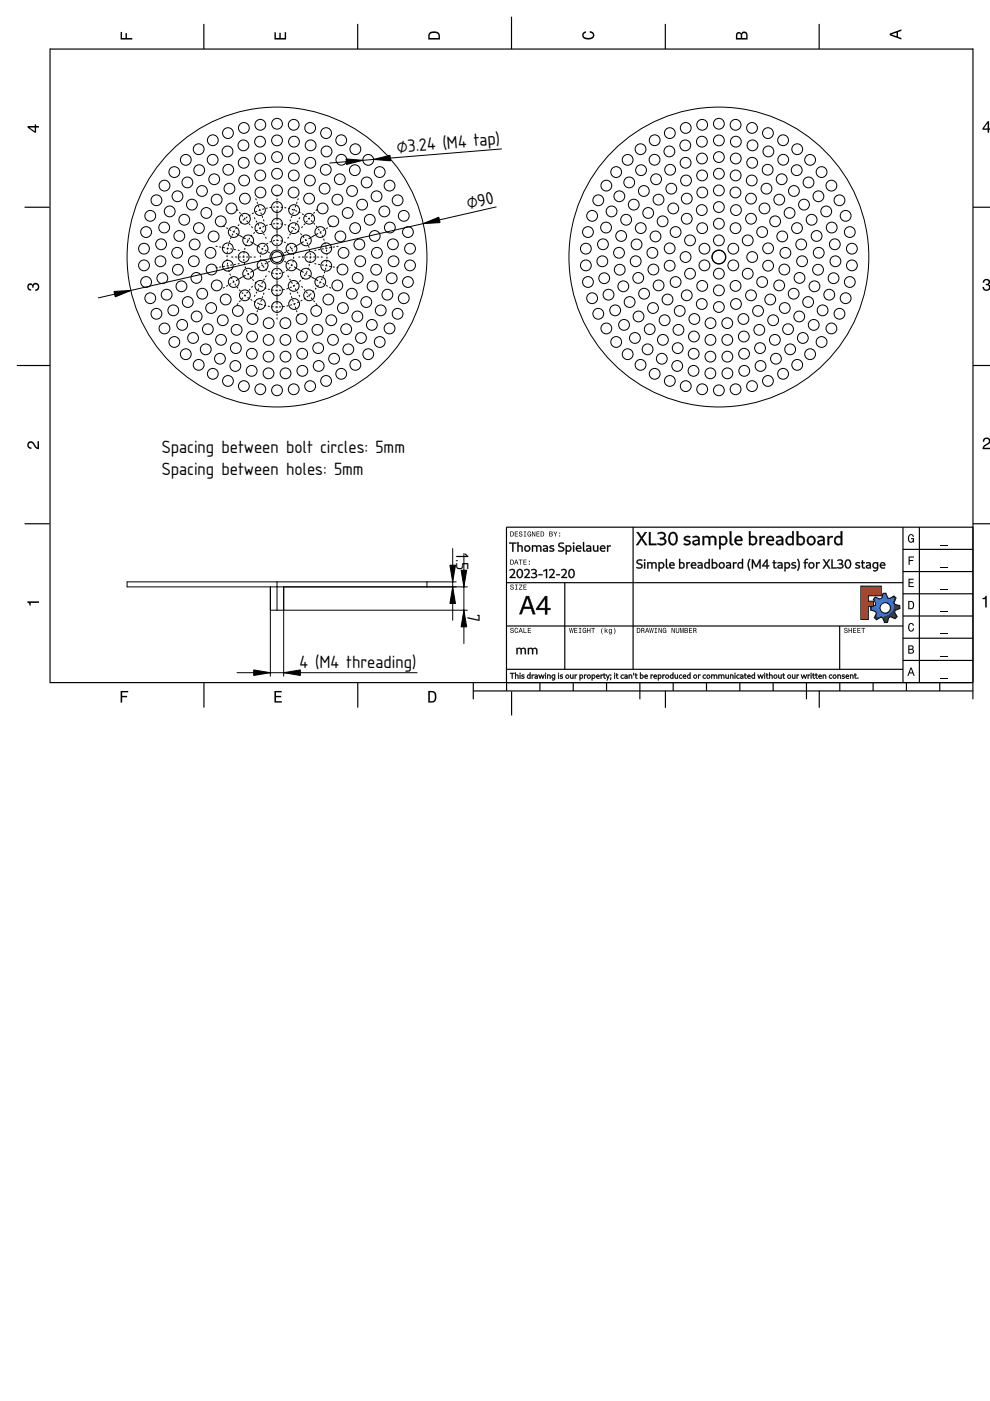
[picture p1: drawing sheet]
<svg xmlns="http://www.w3.org/2000/svg" width="210mm" height="297mm" viewBox="0 0 210 297" stroke-linecap="round" stroke-linejoin="round" font-family="sans-serif">
<defs><g id="words">
<g font-size="3.5">
<text x="84.2" y="32.4" transform="rotate(-5 84.2 32.4)">⌀3.24 (M4 tap)</text>
<text x="99.2" y="44.4" transform="rotate(-13 99.2 44.4)">⌀90</text>
<text x="34.3" y="96">Spacing between bolt circles: 5mm</text>
<text x="34.3" y="100.6">Spacing between holes: 5mm</text>
<text x="96.7" y="117.3" transform="rotate(90 96.7 117.3)">1.5</text>
<text x="99.1" y="130.2" transform="rotate(90 99.1 130.2)">7</text>
<text x="63.5" y="141.6">4 (M4 threading)</text>
</g>
</g></defs>
<g fill="none" stroke="#000" stroke-width=".25">
<path d="M10.6 10.3v134.3M10.6 10.4h195.7M43.2 5.1v5.3M75.8 5.1v5.3M108.5 3.5v6.9M141.1 5.1v5.3M173.7 5.1v5.3M206.3 10.3v138M5.2 43.9h5.3M206.3 43.9h3.7M3.6 77.5h7M206.3 77.5h3.7"/>
<path d="M5.2 111h5.3M107.4 111.8h98.9M107.4 111.8v34.7M134.2 111.7v30.2M191.4 116.5h14.9M191.5 111.8v33M194.9 111.8v33M206.3 111h3.7M107.3 132.7h84.2M107.3 123.5h84.2M119.7 123.5v18.4M178 132.7v9.2"/>
<path d="M191.4 135.3h14.9M191.4 130.6h14.9M191.4 125.9h14.9M191.4 121.2h14.9M10.5 144.7h195.5M43.2 144.7v5.3M75.9 144.7v5.3M100.3 146.5h106M100.3 144.7v3.6M107.3 141.9h84.2M107.4 144.7h98.9M108.5 146.6v5.1"/>
<path d="M114.5 144.7v1.8M121.5 144.7v1.8M128.6 144.7v1.8M135.7 144.7v3.6M141.1 146.5v3.6M142.7 144.7v1.8M149.8 144.7v1.8M156.9 144.7v1.8M163.9 144.7v1.8M171 144.7v3.6M173.7 146.5v3.6M178.1 144.7v1.8"/>
<path d="M185.1 144.7v1.8M191.4 140h14.9M192.2 144.7v1.8M199.2 144.7v1.8"/>
</g>
<g fill="#000">
<path d="M25.6 6.8h.3v1.3h.7v-1.1h.3v1.1h1.1v.3h-2.4z" fill-rule="evenodd"/>
<path d="M58.2 6.8h.3v1.3h.7v-1.1h.3v1.1h.9v-1.3h.3v1.6h-2.5z" fill-rule="evenodd"/>
<path d="M91.1 6.9a1.55 1.55 0 0 0-.3 1.5h2.5v-.8a1.35 1.35 0 0 0-2.2-.7zM91.3 7.1l.3-.1a1.02 1.02 0 0 1 1.4 .6v.5h-1.9l.1-.8z" fill-rule="evenodd"/>
<path d="M123.6 6.9l.6-.3v.4h-.2a.46 .46 0 0 0-.3 .5 .46 .46 0 0 0 .3 .4l.3 .1a1.12 1.12 0 0 0 1.4-.5 .63 .63 0 0 0-.7-.6v-.3a.88 .88 0 0 1 1 .7 .88 .88 0 0 1-.7 1 1.36 1.36 0 0 1-1.9-.8z" fill-rule="evenodd"/>
<path d="M156.2 7l-.2 1.4h2.5v-.9a.69 .69 0 0 0-.5-.8 .69 .69 0 0 0-.8 .4 .59 .59 0 0 0-1-.1zM156.4 7.2l.3-.1 .3 .1 .1 .9h-.8zM157.5 7.1l.3-.1a.41 .41 0 0 1 .4 .5v.6h-.8z" fill-rule="evenodd"/>
<path d="M188.6 7.1v.4l2.5 .9v-.3l-.7-.3v-1l.7-.3v-.3zM189 7.3l1.1-.4v.8z" fill-rule="evenodd"/>
<path d="M5.8 26.7v.3l1.5 1.1h.4v-1.1h.6v-.3h-.6v-.3h-.3v.3zM6.3 27h1.1v.8z" fill-rule="evenodd"/>
<path d="M209.4 25.7l-1.1 1.5v.3h1.1v.6h.3v-.6h.3v-.3h-.3v-1.5zM209.4 26.1v1.1h-.8z" fill-rule="evenodd"/>
<path d="M6 60.3a.6 .6 0 0 1 .9 .1 .79 .79 0 0 1 1.2-.3 .79 .79 0 0 1 .2 1.1l-.4 .4-.4 .1v-.3a.51 .51 0 0 0 .6-.5 .51 .51 0 0 0-.5-.5 .51 .51 0 0 0-.5 .6h-.3a.44 .44 0 0 0-.2-.6 .44 .44 0 0 0-.6 .4 .44 .44 0 0 0 .4 .5h.2v.3a.83 .83 0 0 1-.8-.5 .83 .83 0 0 1 .2-.8z" fill-rule="evenodd"/>
<path d="M208.6 59.3a.72 .72 0 0 1 1.1-.1 .72 .72 0 0 1-.1 1.1 .83 .83 0 0 1-.1 1.4 .83 .83 0 0 1-1.2-.8l.3-.1a.51 .51 0 0 0 .5 .7 .51 .51 0 0 0 .5-.6 .51 .51 0 0 0-.6-.4v-.3a.44 .44 0 0 0 .6-.3 .44 .44 0 0 0-.4-.6 .44 .44 0 0 0-.5 .4v.2h-.3z" fill-rule="evenodd"/>
<path d="M6 93.8a.86 .86 0 0 1 1.4 .5l.6 .6v-1.4h.3v1.7a1.95 1.95 0 0 1-1.5-1.2 .49 .49 0 0 0-.7 .3 .49 .49 0 0 0 .6 .6v.3a.84 .84 0 0 1-.9-.5 .84 .84 0 0 1 .2-.9z" fill-rule="evenodd"/>
<path d="M208.6 93a.83 .83 0 0 1 1.3 .2 .83 .83 0 0 1-.6 1.2l-.6 .5h1.3v.3h-1.7a1.95 1.95 0 0 1 1.3-1.4 .49 .49 0 0 0-.4-.8 .49 .49 0 0 0-.5 .6h-.3z" fill-rule="evenodd"/>
<path d="M108.2 118.7v1h.3a.54 .54 0 0 0 .5-.5 .54 .54 0 0 0-.5-.5zM108.3 118.8a.41 .41 0 0 1 .5 .4 .41 .41 0 0 1-.5 .4zM109.4 118.7l-.4 1h.1l.2-.3h.4l.1 .3h.1l-.4-1zM109.5 118.8l.1 .5h-.3zM110 118.7v.1h.3v.9h.2v-.9h.3v-.1zM111 118.7v1h.7v-.1h-.6v-.4h.5v-.1h-.5v-.3h.5v-.1zM112.1 119.5v.2h.2v-.2zM112.1 118.9v.2h.2v-.2z" fill-rule="evenodd"/>
<path d="M108.2 112.7v1h.3a.54 .54 0 0 0 .5-.5 .54 .54 0 0 0-.5-.5zM108.3 112.8a.41 .41 0 0 1 .5 .4 .41 .41 0 0 1-.5 .4zM109.2 112.7v1h.6v-.1h-.5v-.3h.5v-.2h-.5v-.3h.5v-.1zM110.1 112.7a.42 .42 0 0 0 .1 .5 .42 .42 0 0 0 .4 .2 .23 .23 0 0 1-.2 .3 .23 .23 0 0 1-.3-.3h-.1a.38 .38 0 0 0 .4 .4 .38 .38 0 0 0 .4-.5 .38 .38 0 0 0-.6-.2 .2 .2 0 0 1 .2-.3 .2 .2 0 0 1 .2 .2h.1v-.1l-.2-.2zM111 112.7v.1h.2v.8h-.2v.1h.6v-.1h-.2v-.8h.2v-.1zM111.9 112.8a.51 .51 0 0 0-.1 .7 .51 .51 0 0 0 .6 .2h.2v-.5h-.4v.1h.3l-.2 .3a.37 .37 0 0 1-.4-.4 .37 .37 0 0 1 .5-.3l.2 .1-.2-.3zM112.8 112.7v1h.1v-.8l.4 .8h.2v-1h-.1v.9l-.4-.9zM113.7 112.7v1h.7v-.1h-.5v-.3h.5v-.2h-.5v-.3h.5v-.1zM114.6 112.7v1h.4a.54 .54 0 0 0 .4-.5 .54 .54 0 0 0-.4-.5zM114.8 112.8a.41 .41 0 0 1 .4 .4 .41 .41 0 0 1-.4 .4zM116.5 112.7v1h.4a.3 .3 0 0 0 .3-.2 .3 .3 0 0 0-.2-.3l.1-.2v-.2zM116.6 112.8h.2a.16 .16 0 0 1 .2 .2 .16 .16 0 0 1-.2 .1h-.2zM116.6 113.3h.2a.18 .18 0 0 1 .3 .1 .18 .18 0 0 1-.2 .2h-.3zM117.3 112.7l.4 .6v.4h.1v-.4l.4-.6h-.2l-.2 .5-.3-.5zM118.6 113.5v.2h.2v-.2zM118.6 112.9v.3h.2v-.3z" fill-rule="evenodd"/>
<path d="M192.6 118h1.2v.2h-.9v.5h.7v.2h-.7v.9h-.3z" fill-rule="evenodd"/>
<path d="M192.7 113.5a.6 .6 0 0 1 .6-.3 .6 .6 0 0 1 .5 .6h-.3l-.2-.3a.73 .73 0 0 0-.6 .6 .73 .73 0 0 0 .5 .8l.2-.2 .2-.4h-.4v-.2h.6v.9l-.2-.2-.3 .3a.85 .85 0 0 1-.8-1.3z" fill-rule="evenodd"/>
<path d="M199.5 115.5h1.5v.1h-1.5z" fill-rule="evenodd"/>
<path d="M5.8 127.5h2.5v.3h-1.8v.6h-.2a.54 .54 0 0 0-.5-.7z" fill-rule="evenodd"/>
<path d="M108.3 133.2a.42 .42 0 0 0 0 .5 .42 .42 0 0 0 .5 .1 .23 .23 0 0 1-.2 .3 .23 .23 0 0 1-.3-.3h-.1a.38 .38 0 0 0 .4 .5 .38 .38 0 0 0 .3-.5 .38 .38 0 0 0-.5-.3 .2 .2 0 0 1 .1-.3 .21 .21 0 0 1 .3 .3h.1v-.2l-.2-.2zM109.2 133.3a.51 .51 0 0 0-.1 .6 .51 .51 0 0 0 .6 .2l.2-.3-.3 .3a.4 .4 0 0 1-.4-.4 .4 .4 0 0 1 .4-.4l.2 .2-.2-.4zM110.3 133.1l-.4 1.1h.2l.1-.3h.4l.1 .3h.2l-.4-1.1zM110.4 133.3l.2 .5h-.4zM111 133.1v1.1h.7v-.1h-.6v-1zM111.9 133.1v1.1h.7v-.1h-.6v-.4h.5v-.1h-.5v-.3h.6v-.2z" fill-rule="evenodd"/>
<path d="M108.3 124a.42 .42 0 0 0 0 .5 .42 .42 0 0 0 .5 .1 .23 .23 0 0 1-.2 .3 .23 .23 0 0 1-.3-.2h-.1a.38 .38 0 0 0 .4 .4 .38 .38 0 0 0 .3-.5 .38 .38 0 0 0-.5-.3 .2 .2 0 0 1 .1-.3 .21 .21 0 0 1 .3 .3h.1v-.2l-.2-.2zM109.2 124v.1h.2v.8h-.2v.1h.5v-.1h-.2v-.8h.2v-.1zM110.1 124v.1h.5l-.6 .9h.8v-.1h-.6l.6-.9zM111 124v1h.7v-.1h-.6v-.4h.5v-.1h-.5v-.3h.5v-.1z" fill-rule="evenodd"/>
<path d="M120.7 133.1l.2 1.1h.1l.2-.9 .1 .9h.1l.2-1.1h-.1l-.1 .9-.2-.9h-.1l-.2 .9-.1-.9zM121.8 133.1v1.1h.6v-.1h-.5v-.4h.5v-.1h-.5v-.3h.5v-.2zM122.7 133.1v.2h.2v.8h-.2v.1h.6v-.1h-.2v-.8h.2v-.2zM123.6 133.3a.51 .51 0 0 0-.1 .6 .51 .51 0 0 0 .6 .2l.2 .1v-.6h-.4v.2h.2l-.1 .3a.37 .37 0 0 1-.4-.4 .37 .37 0 0 1 .5-.3l.2 .1-.2-.4zM124.5 133.1v1.1h.1v-.5h.4v.5h.2v-1.1h-.2v.5h-.4v-.5zM125.4 133.1v.2h.3v.9h.1v-.9h.3v-.2zM127.7 133.1a.95 .95 0 0 0 .1 1.4 1.3 1.3 0 0 1 0-1.4zM128.2 133.1v1.1h.1l.2-.4 .2 .4h.2l-.3-.5 .3-.3-.6 .3v-.6zM129.2 133.5a.39 .39 0 0 0-.1 .5 .39 .39 0 0 0 .5 .1 .29 .29 0 0 1-.2 .3 .29 .29 0 0 1-.3-.1 .33 .33 0 0 0 .4 .2 .33 .33 0 0 0 .3-.3v-.8l-.2 .1-.2-.2zM129.3 133.5a.27 .27 0 0 1 .3 .3 .27 .27 0 0 1-.3 .2zM130.1 133.1a1.31 1.31 0 0 1 0 1.4 .86 .86 0 0 0 0-1.4z" fill-rule="evenodd"/>
<path d="M135 133.1v1.1h.4a.54 .54 0 0 0 .4-.5 .54 .54 0 0 0-.4-.6zM135.2 133.3a.41 .41 0 0 1 .4 .4 .41 .41 0 0 1-.4 .4zM136 133.1v1.1h.1v-.5a.32 .32 0 0 1 .4 .1 .32 .32 0 0 1 0 .4h.2l-.2-.5a.29 .29 0 0 0 .1-.4 .29 .29 0 0 0-.3-.2zM136.1 133.3h.2a.18 .18 0 0 1 .2 .1 .18 .18 0 0 1-.2 .2h-.2zM137.1 133.1l-.3 1.1h.1l.1-.3h.4l.1 .3h.2l-.4-1.1zM137.2 133.3l.2 .5h-.3zM137.7 133.1l.1 1.1h.2l.1-.9 .2 .9h.1l.2-1.1h-.1l-.1 .9-.2-.9h-.1l-.2 .9-.1-.9zM138.8 133.1v.2h.2v.8h-.2v.1h.5v-.1h-.2v-.8h.2v-.2zM139.6 133.1v1.1h.2v-.9l.4 .9h.1v-1.1h-.1v.9l-.4-.9zM140.6 133.3a.51 .51 0 0 0-.1 .6 .51 .51 0 0 0 .6 .2l.2 .1v-.6h-.4v.2h.2l-.1 .3a.37 .37 0 0 1-.4-.4 .37 .37 0 0 1 .5-.3l.2 .1-.3-.4zM142.4 133.1v1.1h.1v-.9l.4 .9h.2v-1.1h-.1v.9l-.4-.9zM143.3 133.1v.7a.37 .37 0 0 0 .4 .4 .37 .37 0 0 0 .3-.4v-.7h-.1v.7a.23 .23 0 0 1-.2 .3 .23 .23 0 0 1-.3-.3v-.7zM144.2 133.1v1.1h.1v-1l.2 1h.1l.2-1v1h.2v-1.1h-.2l-.2 1-.2-1zM145.1 133.1v1.1h.4a.3 .3 0 0 0 .4-.2 .3 .3 0 0 0-.2-.4l.1-.1-.1-.3zM145.3 133.3h.2a.16 .16 0 0 1 .2 .1 .16 .16 0 0 1-.2 .2h-.2zM145.3 133.7h.2a.18 .18 0 0 1 .2 .2 .18 .18 0 0 1-.2 .2h-.2zM146.1 133.1v1.1h.7v-.1h-.6v-.4h.5v-.1h-.5v-.3h.5v-.2zM147 133.1v1.1h.1v-.5a.32 .32 0 0 1 .4 .1 .32 .32 0 0 1 0 .4h.2l-.2-.5a.29 .29 0 0 0 .1-.4 .29 .29 0 0 0-.3-.2zM147.1 133.3h.2a.18 .18 0 0 1 .2 .1 .18 .18 0 0 1-.2 .2h-.2z" fill-rule="evenodd"/>
<path d="M179.1 133.2a.42 .42 0 0 0 0 .5 .42 .42 0 0 0 .5 .1 .23 .23 0 0 1-.3 .3 .23 .23 0 0 1-.2-.3h-.1a.38 .38 0 0 0 .4 .5 .38 .38 0 0 0 .3-.5 .38 .38 0 0 0-.5-.3 .2 .2 0 0 1 .1-.3 .21 .21 0 0 1 .3 .3h.1v-.2l-.2-.2zM179.9 133.1v1.1h.2v-.5h.4v.5h.1v-1.1h-.1v.5h-.4v-.5zM180.9 133.1v1.1h.6v-.1h-.5v-.4h.5v-.1h-.5v-.3h.5v-.2zM181.8 133.1v1.1h.7v-.1h-.6v-.4h.5v-.1h-.5v-.3h.5v-.2zM182.6 133.1v.2h.4v.9h.1v-.9h.3v-.2z" fill-rule="evenodd"/>
<path d="M182.5 124.3h4.3v2h-2.7v1.2h1.1v1.1h-1.1v2.7h-1.6z" fill-rule="evenodd"/>
<path d="M185.6 126.6l-.4 .4 .5 1-.1 .4-1 .3v.7l1 .2 .2 .4-.4 1 .4 .4 1-.5 .4 .1 .3 1h.7l.2-1.1 .4-.1 1 .4 .4-.5-.5-.9 .1-.4 1-.4v-.6l-1.1-.3-.1-.3 .4-1-.5-.4-.9 .5-.4-.1-.4-1h-.6l-.3 1-.3 .2zM186.6 128.9a1.11 1.11 0 0 1 2.2 0 1.11 1.11 0 0 1-2.2 0z" fill-rule="evenodd"/>
<path d="M192.6 122.7h1.1v.2h-.8v.5h.8v.3h-.8v.6h.8v.2h-1.1z" fill-rule="evenodd"/>
<path d="M192.6 127.4v1.8h.6a.91 .91 0 0 0 .7-.9 .91 .91 0 0 0-.7-.9zM192.8 127.6a.68 .68 0 0 1 .8 .7 .68 .68 0 0 1-.8 .7z" fill-rule="evenodd"/>
<path d="M192.6 136.8v1.8h.6a.5 .5 0 0 0 .6-.4 .5 .5 0 0 0-.3-.6l.2-.3a.44 .44 0 0 0-.5-.5zM192.8 137h.4a.27 .27 0 0 1 .3 .3 .27 .27 0 0 1-.3 .3h-.4zM192.8 137.8h.4a.31 .31 0 0 1 .4 .3 .31 .31 0 0 1-.4 .3h-.4z" fill-rule="evenodd"/>
<path d="M192.7 132.3a.6 .6 0 0 1 .7-.2 .6 .6 0 0 1 .4 .6h-.3l-.2-.4a.74 .74 0 0 0-.6 .7 .74 .74 0 0 0 .5 .7l.2-.1 .2-.4h.2a.63 .63 0 0 1-.5 .7 .63 .63 0 0 1-.7-.5z" fill-rule="evenodd"/>
<path d="M199.5 139h1.5v.2h-1.5z" fill-rule="evenodd"/>
<path d="M199.5 134.3h1.5v.2h-1.5z" fill-rule="evenodd"/>
<path d="M199.5 129.6h1.5v.2h-1.5z" fill-rule="evenodd"/>
<path d="M199.5 124.9h1.5v.2h-1.5z" fill-rule="evenodd"/>
<path d="M199.5 120.2h1.5v.2h-1.5z" fill-rule="evenodd"/>
<path d="M208.3 126.8a.54 .54 0 0 0 .7-.5h.2v2.5h-.3v-1.8h-.6z" fill-rule="evenodd"/>
<path d="M25.6 146.5h1.6v.3h-1.3v.7h1v.3h-1v1.2h-.3z" fill-rule="evenodd"/>
<path d="M58.2 146.5h1.5v.3h-1.2v.7h1.1v.3h-1.1v.9h1.3v.3h-1.6z" fill-rule="evenodd"/>
<path d="M90.8 146.5v2.5h.8a1.35 1.35 0 0 0 .7-2.2 1.55 1.55 0 0 0-1.5-.3zM91.1 146.8a.97 .97 0 0 1 1.1 .7 .97 .97 0 0 1-.6 1.2h-.5z" fill-rule="evenodd"/>
<path d="M193 141.5l-.6 1.8h.2l.2-.5h.7l.2 .5h.2l-.6-1.8zM193.2 141.8l.2 .8h-.5z" fill-rule="evenodd"/>
<path d="M199.5 143.7h1.5v.2h-1.5z" fill-rule="evenodd"/>
</g>
<g fill="#000">
<path d="M108 115.1v.2h.6v1.6h.2v-1.6h.7v-.2zM109.7 114.9v2h.2v-1l.2-.1a.34 .34 0 0 1 .5 .3v.8h.2v-.8a.54 .54 0 0 0-.3-.5 .54 .54 0 0 0-.6 .1v-.8zM111.1 116.3a.7 .7 0 0 0 1.4 0 .7 .7 0 0 0-1.4 0zM111.3 116.3a.46 .46 0 0 1 .9 0 .46 .46 0 0 1-.9 0zM112.8 115.6v1.3h.2v-1l.2-.1a.33 .33 0 0 1 .5 .3v.8h.2v-1l.5-.1 .2 .3v.8h.2v-.8a.54 .54 0 0 0-.4-.5 .54 .54 0 0 0-.6 .2l-.2-.2-.6 .1zM115.1 115.7l.1 .2 .2-.1a.36 .36 0 0 1 .4 0 .36 .36 0 0 1 .1 .4l-.6 .1a.43 .43 0 0 0 0 .6 .43 .43 0 0 0 .7-.1l.2 .1v-.8a.65 .65 0 0 0-1.1-.4zM115.4 116.4l.5-.1v.4l-.4 .1zM116.6 115.8v.5l.7 .3-.3 .2-.5-.1v.2l.3 .1a.51 .51 0 0 0 .7-.4l-.1-.3-.7-.3 .2-.2 .5 .1 .1-.2-.4-.1zM118.5 115.2l-.1 .1a.58 .58 0 0 0 .6 .8l.4 .4a.71 .71 0 0 1-1 .1l-.1 .2a.72 .72 0 0 0 .9 .2 .72 .72 0 0 0 .3-.9l-.8-.3-.1-.3 .2-.2h.7l.1-.2-.6-.1zM120 115.6v1.9h.2v-.7a.63 .63 0 0 0 .9-.5 .63 .63 0 0 0-.9-.5zM120.2 115.9a.42 .42 0 0 1 .7 .1 .47 .47 0 0 1 0 .6 .47 .47 0 0 1-.5 .2l-.2-.2zM121.5 115.2a.16 .16 0 0 0 .3 0 .16 .16 0 0 0-.3 0zM121.5 115.6v1.3h.2v-1.3zM122.3 115.8a.72 .72 0 0 0-.1 1 .72 .72 0 0 0 1 .1l-.1-.2-.1 .1a.49 .49 0 0 1-.7-.5h.9a.56 .56 0 0 0-.3-.7 .56 .56 0 0 0-.6 .2zM122.5 115.8h.4l.1 .4h-.7zM123.6 114.9v1.8l.2 .2 .2 .1 .1-.2-.3-.2v-1.7zM124.3 115.7l.1 .2 .2-.1a.36 .36 0 0 1 .3 0 .36 .36 0 0 1 .2 .4l-.6 .1a.43 .43 0 0 0 0 .6 .43 .43 0 0 0 .6-.1l.2 .1v-.8a.65 .65 0 0 0-1-.4zM124.6 116.4l.5-.1v.4l-.5 .1zM125.7 115.6v.9a.53 .53 0 0 0 .4 .4 .53 .53 0 0 0 .5-.1l.2 .1v-1.3h-.2v1.1l-.1 .1a.33 .33 0 0 1-.5-.3v-.9zM127.4 115.8a.72 .72 0 0 0-.1 1 .72 .72 0 0 0 1 .1l-.1-.2-.1 .1a.49 .49 0 0 1-.7-.5h.9a.56 .56 0 0 0-.3-.7 .56 .56 0 0 0-.6 .2zM127.6 115.8h.4l.1 .4h-.7zM128.7 115.6v1.3h.2v-.9l.5-.1 .1-.2-.6 .1v-.2z"/>
<path d="M108 115.1v.2l.6-.1v1.7h.2v-1.7l.7 .1v-.2zM107.9 115h1.6v.3h-.7l.1 1.7h-.3v-1.7h-.7zM109.7 114.9v2h.2v-1l.2-.1a.38 .38 0 0 1 .5 .3v.8h.2v-.8a.51 .51 0 0 0-.4-.4 .51 .51 0 0 0-.5 .1v-.9zM109.7 114.9h.3l-.1 .8 .3-.1a.52 .52 0 0 1 .7 .5v.9h-.3l-.1-1-.2-.2-.4 .1 .1 1.1h-.3zM111.2 116.3a.63 .63 0 0 0 1.2 0 .63 .63 0 0 0-1.2 0zM111.1 116.3a.71 .71 0 0 1 1.4 0 .71 .71 0 0 1-1.4 0zM111.3 116.3a.5 .5 0 0 1 1 0 .5 .5 0 0 1-1 0zM111.4 116.3a.43 .43 0 0 0 .8 0 .43 .43 0 0 0-.8 0zM112.8 115.6v1.3h.2v-1l.2-.1a.37 .37 0 0 1 .5 .3v.8h.2l-.1-.9a.38 .38 0 0 1 .5-.2 .38 .38 0 0 1 .3 .3v.8h.2l-.1-.8a.51 .51 0 0 0-.4-.4 .51 .51 0 0 0-.5 .2l-.2-.2-.6 .1zM112.8 115.6h.2v.1a.51 .51 0 0 1 .8 .1l.1-.1a.56 .56 0 0 1 .9 .4v.9h-.3v-1l-.3-.2-.3 .1v1.1h-.3v-1l-.2-.2-.4 .1v1.1h-.2zM115.1 115.7l.1 .2a.42 .42 0 0 1 .5-.2 .42 .42 0 0 1 .2 .5l-.6 .1-.2 .3a.48 .48 0 0 0 .9 .2v.1h.2l-.1-1.1-.5-.2zM115.1 115.7l.4-.1a.55 .55 0 0 1 .7 .5v.9h-.2v-.2a.44 .44 0 0 1-.7 .1 .44 .44 0 0 1 0-.6l.6-.1a.44 .44 0 0 0-.3-.4 .44 .44 0 0 0-.4 .1zM115.4 116.4l.6-.1v.4l-.6 .1zM115.4 116.5v.2h.5v-.4zM116.6 115.8v.4l.7 .3a.4 .4 0 0 1-.3 .3 .4 .4 0 0 1-.5-.1v.2h.3a.47 .47 0 0 0 .7-.3l-.8-.6 .2-.2 .5 .1 .1-.2zM116.5 115.8l.6-.2 .4 .1-.1 .2h-.6v.2l.3 .1a.41 .41 0 0 1 .4 .6l-.5 .2-.6-.1 .1-.3 .5 .1 .3-.1-.8-.4zM118.6 115.2a.56 .56 0 0 0-.1 .7 .56 .56 0 0 0 .6 .2l.3 .4a.68 .68 0 0 1-1 .1l-.1 .2a.7 .7 0 0 0 .9 .1 .7 .7 0 0 0 .3-.7l-.9-.5-.1-.2a.63 .63 0 0 1 1-.2l.1-.2h-.4zM118.5 115.2l.5-.2 .6 .1-.1 .3-.5-.1-.3 .1v.3l.2 .1a.64 .64 0 0 1 .8 .7 .64 .64 0 0 1-1 .5l-.4-.2 .1-.2 .8 .1 .2-.2-.3-.3a.62 .62 0 0 1-.7-.3 .62 .62 0 0 1 .1-.7zM120 115.6v1.9h.2l-.1-.8a.59 .59 0 0 0 .8 0 .59 .59 0 0 0 .1-.8 .59 .59 0 0 0-.9-.1v-.2zM119.9 115.6h.2l.1 .2a.67 .67 0 0 1 .9 0 .67 .67 0 0 1-.1 1 .54 .54 0 0 1-.8 0v.8h-.3zM120.1 115.9a.46 .46 0 0 1 .8 .1 .51 .51 0 0 1 0 .6 .51 .51 0 0 1-.5 .2l-.3-.2zM120.2 115.9v.7l.1 .1a.44 .44 0 0 0 .6-.5 .44 .44 0 0 0-.7-.3zM121.5 115.2a.12 .12 0 0 0 .2 0 .12 .12 0 0 0-.2 0zM121.4 115.2a.2 .2 0 0 1 .4 0 .2 .2 0 0 1-.4 0zM121.5 115.6v1.3h.2v-1.3zM121.5 115.6h.3v1.4h-.3zM122.3 115.8a.68 .68 0 0 0 0 .9 .68 .68 0 0 0 .9 .1l-.1-.1a.49 .49 0 0 1-.5 .1 .49 .49 0 0 1-.3-.5h.9a.52 .52 0 0 0-.3-.6 .52 .52 0 0 0-.6 .1zM122.2 115.8a.59 .59 0 0 1 .8-.2 .59 .59 0 0 1 .2 .8l-.8-.1a.52 .52 0 0 0 .8 .4v.2a.74 .74 0 0 1-1-.1 .74 .74 0 0 1 0-1zM122.5 115.8h.4l.2 .4h-.8zM122.5 115.9l-.2 .3h.7l-.1-.3zM123.6 114.9l.1 1.9 .4 .1-.3-.3v-1.7zM123.6 114.9h.3v1.7l.3 .3-.2 .1h-.3l-.1-.3zM124.3 115.7l.1 .2a.42 .42 0 0 1 .5-.2 .42 .42 0 0 1 .2 .5l-.6 .1-.2 .3a.48 .48 0 0 0 .8 .2l.1 .1h.1l-.1-1.1-.4-.2zM124.3 115.7l.3-.1a.55 .55 0 0 1 .8 .5v.9h-.2l-.1-.2a.44 .44 0 0 1-.6 .1 .44 .44 0 0 1-.1-.6l.7-.1a.44 .44 0 0 0-.3-.4 .44 .44 0 0 0-.5 .1zM124.5 116.4l.7-.1v.4l-.6 .1zM124.6 116.5v.2h.5v-.4zM125.7 115.6l.1 .9a.5 .5 0 0 0 .3 .4 .5 .5 0 0 0 .5-.1l.2 .1v-1.3h-.2v1.1l-.1 .1a.37 .37 0 0 1-.6-.3l.1-.9zM125.7 115.6h.3v.9a.32 .32 0 0 0 .2 .3 .32 .32 0 0 0 .4-.2v-1h.3v1.4h-.3v-.2l-.2 .2a.51 .51 0 0 1-.7-.5zM127.4 115.8a.68 .68 0 0 0 0 .9 .68 .68 0 0 0 .9 .1l-.1-.1a.49 .49 0 0 1-.5 .1 .49 .49 0 0 1-.3-.5h.9a.52 .52 0 0 0-.3-.6 .52 .52 0 0 0-.6 .1zM127.3 115.8a.59 .59 0 0 1 .8-.2 .59 .59 0 0 1 .2 .8l-.8-.1a.52 .52 0 0 0 .8 .4v.2a.74 .74 0 0 1-1-.1 .74 .74 0 0 1 0-1zM127.6 115.8h.4l.2 .4h-.8zM127.6 115.9l-.2 .3h.7l-.1-.3zM128.7 115.6v1.3h.2v-.9l.2-.2 .3 .1 .1-.2-.6 .2v-.3zM128.7 115.6h.2v.2l.3-.2h.3v.3l-.6 .1 .1 1h-.3z"/>
<path d="M135 112.8l.9 1.3-1 1.5h.4l.7-1.2 .8 1.2h.4l-1-1.5 .9-1.3h-.4l-.7 1.1-.6-1.1zM137.6 112.8v2.8h1.6v-.3h-1.3v-2.5zM139.4 113l.1 .3 .5-.2a.56 .56 0 0 1 .6 .1 .56 .56 0 0 1 .2 .5l-.4 .3h-.5v.3h.3a.58 .58 0 0 1 .7 .7l-.6 .3-.8-.2-.1 .3a1.1 1.1 0 0 0 1.2 .2 1.1 1.1 0 0 0 .6-1l-.5-.5a.75 .75 0 0 0 .3-1 .75 .75 0 0 0-1-.3zM142.1 113a1.83 1.83 0 0 0 .2 2.5 1.09 1.09 0 0 0 1.4-1.3 1.03 1.03 0 0 0-.4-1.2 1.03 1.03 0 0 0-1.2 0zM142.4 113.1h.3a1.32 1.32 0 0 1 0 2.2 1.34 1.34 0 0 1-.3-2.2zM145.2 113.8l-.2 .4a1.16 1.16 0 0 0 1 .7l.1 .2-.2 .2-.9-.1v.3l.7 .1a.59 .59 0 0 0 .6-.2 .59 .59 0 0 0 0-.7l-.9-.3-.1-.2 .2-.3 .8 .1 .1-.3-.6-.1zM146.8 113.8l.1 .2 .6-.1 .5 .2v.4l-.9 .1a.6 .6 0 0 0-.1 .9 .6 .6 0 0 0 .9 0l.1-.1 .1 .2h.2v-1.3a.88 .88 0 0 0-.5-.7 .88 .88 0 0 0-1 .2zM147.2 114.9l.8-.2v.4l-.3 .2a.43 .43 0 0 1-.6-.3zM149 113.7v1.9h.3v-1.5l.3-.2a.47 .47 0 0 1 .7 .5v1.2h.3v-1.3a.49 .49 0 0 1 .5-.4 .49 .49 0 0 1 .4 .5v1.2h.4v-1.3a.77 .77 0 0 0-.6-.7 .77 .77 0 0 0-.8 .3l-.4-.2-.8 .1-.1-.1zM152.5 113.7v2.7h.3v-1a.94 .94 0 0 0 1.4-.7 .94 .94 0 0 0-1.2-1l-.2 .2-.1-.2zM152.8 114.1a.66 .66 0 0 1 1.1 .4 .66 .66 0 0 1-1 .7l-.1-.2zM154.7 112.6v2.5a.46 .46 0 0 0 .3 .5 .46 .46 0 0 0 .5-.1l-.4-.4v-2.5zM156 113.9a1.04 1.04 0 0 0-.1 1.4 1.04 1.04 0 0 0 1.4 .2v-.3l-.5 .2a.67 .67 0 0 1-.7-.7h1.3a.83 .83 0 0 0-.4-1 .83 .83 0 0 0-1 .2zM156.3 114h.6l.2 .5h-1.1zM158.8 112.6v3l.3-.2a.94 .94 0 0 0 1.4-.8 .94 .94 0 0 0-1.4-.8v-1.2zM159.1 114.1a.65 .65 0 0 1 .9 0 .65 .65 0 0 1 0 1 .65 .65 0 0 1-.9 0zM161.1 113.7v1.9h.3v-1.4l.3-.2h.4l.1-.3h-.5l-.3 .2-.1-.2zM162.7 113.9a1.04 1.04 0 0 0 0 1.4 1.04 1.04 0 0 0 1.3 .2v-.3l-.5 .2a.67 .67 0 0 1-.7-.7h1.3a.83 .83 0 0 0-.4-1 .83 .83 0 0 0-1 .2zM163 114h.6l.2 .5h-1zM164.6 113.8v.2l.6-.1 .5 .2v.4l-.9 .1a.6 .6 0 0 0-.1 .9 .6 .6 0 0 0 .9 0l.2-.1v.2h.3v-1.3a.88 .88 0 0 0-.6-.7 .88 .88 0 0 0-.9 .2zM164.9 114.9l.8-.2v.4l-.3 .2a.43 .43 0 0 1-.6-.3zM168 112.6v1.2a.95 .95 0 0 0-1.5 .7 .95 .95 0 0 0 1.3 1l.2-.1 .1 .2h.2v-3zM167 114.1l.5-.2 .5 .2v1a.69 .69 0 0 1-1 0 .69 .69 0 0 1 0-1zM168.9 112.6v3l.3-.2a.94 .94 0 0 0 1.5-.8 .94 .94 0 0 0-1.4-.8v-1.2zM169.3 114.1a.65 .65 0 0 1 .9 0 .65 .65 0 0 1 0 1 .65 .65 0 0 1-.9 0zM171 114.6a1 1 0 0 0 2 0 1 1 0 0 0-2 0zM171.3 114.7a.7 .7 0 0 1 1.4 0 .7 .7 0 0 1-1.4 0zM173.4 113.8v.2l.6-.1 .5 .2v.4l-.9 .1a.6 .6 0 0 0-.1 .9 .6 .6 0 0 0 .9 0l.1-.1 .1 .2h.2v-1.3a.88 .88 0 0 0-.5-.7 .88 .88 0 0 0-.9 .2zM173.7 114.9l.8-.2v.4l-.3 .2a.43 .43 0 0 1-.6-.3zM175.5 113.7v1.9h.3v-1.4l.3-.2h.4l.1-.3h-.5l-.3 .2-.1-.2zM178.2 112.6v1.2a.95 .95 0 0 0-1.4 .7 .95 .95 0 0 0 1.3 1l.2-.1v.2h.3v-3zM177.3 114.1l.4-.2 .5 .2v1a.69 .69 0 0 1-1 0 .69 .69 0 0 1 .1-1z"/>
<path d="M135 112.8l.9 1.3-1 1.5h.4l.7-1.3 .8 1.3h.4l-1-1.5 .9-1.3h-.4l-.7 1.1-.6-1.1zM134.9 112.8h.5l.6 1.1 .7-1.1h.5l-1 1.3 1.1 1.5h-.5l-.8-1.2-.7 1.2h-.5l1.1-1.5zM137.6 112.8v2.8h1.6v-.3h-1.3v-2.5zM137.6 112.8h.4l-.1 2.5 1.3-.1v.4h-1.6zM139.4 113l.1 .3a.84 .84 0 0 1 1.4 .2 .72 .72 0 0 1-1 .5v.3a.64 .64 0 0 1 .8 .1 .64 .64 0 0 1 .1 .8l-.5 .2-.8-.3-.1 .3a1.07 1.07 0 0 0 1.2 .2 1.07 1.07 0 0 0 .6-1l-.5-.4a.74 .74 0 0 0 .3-1 .74 .74 0 0 0-1-.3zM139.4 113a1.13 1.13 0 0 1 1.8 .5 .58 .58 0 0 1-.5 .6 .73 .73 0 0 1 .6 .8 .73 .73 0 0 1-.6 .7h-.7l-.7-.2 .1-.3 .6 .2a.65 .65 0 0 0 .9-.5 .81 .81 0 0 0-1-.4v-.4a.68 .68 0 0 0 .9-.5 .84 .84 0 0 0-1.3-.2zM142.1 113.1a1.81 1.81 0 0 0 .3 2.4 1.05 1.05 0 0 0 1.2-1.3 .99 .99 0 0 0-.3-1.1 .99 .99 0 0 0-1.2 0zM142.1 113a1.05 1.05 0 0 1 1.2 0 1.05 1.05 0 0 1 .4 1.2 1.09 1.09 0 0 1-.4 1.2 1.09 1.09 0 0 1-1.3 0 2.02 2.02 0 0 1 .1-2.4zM142.4 113.1l.3-.1a1.34 1.34 0 0 1 0 2.4 1.38 1.38 0 0 1-.3-2.3zM142.4 113.2a1.62 1.62 0 0 0 0 2l.3 .1a1.29 1.29 0 0 0 0-2.2zM145.2 113.8a.45 .45 0 0 0 .1 .8l.8 .3 .1 .2a.75 .75 0 0 1-1.2 .1v.3l.7 .1a.56 .56 0 0 0 .6-.2 .56 .56 0 0 0 0-.6l-.9-.4-.1-.2 .2-.3 .8 .1 .1-.3zM145.2 113.7l.6-.1 .6 .1-.1 .3-.5-.1-.4 .1v.3l.2 .1a.69 .69 0 0 1 .9 .8 .69 .69 0 0 1-1.1 .4l-.5-.1 .1-.4 .9 .2 .2-.2-.3-.3a.64 .64 0 0 1-.7-.3 .64 .64 0 0 1 .1-.8zM146.8 113.8l.1 .2a.61 .61 0 0 1 .8-.2 .61 .61 0 0 1 .3 .7l-.9 .1a.59 .59 0 0 0 .1 .9 .59 .59 0 0 0 .9-.2v.3h.2v-1.3a.84 .84 0 0 0-.6-.7 .84 .84 0 0 0-.8 .2zM146.8 113.8a.99 .99 0 0 1 1.6 .5v1.3h-.3l-.1-.2a.64 .64 0 0 1-.9 .1 .64 .64 0 0 1 0-.9l.9-.1a.63 .63 0 0 0-.4-.6 .63 .63 0 0 0-.7 .2zM147.1 114.8l1-.2v.5a.59 .59 0 0 1-1-.1zM147.2 114.9l.1 .4 .7-.2v-.4zM149 113.7v1.9h.3l-.1-1.5a.6 .6 0 0 1 .7-.2 .6 .6 0 0 1 .4 .5v1.2h.3l-.1-1.4a.54 .54 0 0 1 .6-.4 .54 .54 0 0 1 .5 .6l-.1 1.2h.4l-.1-1.3a.76 .76 0 0 0-.5-.6 .76 .76 0 0 0-.9 .3 .81 .81 0 0 0-1.2-.1v-.2zM148.9 113.6h.3l.1 .2 .3-.2h.5l.4 .3a.8 .8 0 0 1 .8-.3 .8 .8 0 0 1 .6 .7v1.3h-.4v-1.2a.52 .52 0 0 0-.4-.5 .52 .52 0 0 0-.5 .2v1.5h-.4v-1.2a.52 .52 0 0 0-.3-.4 .52 .52 0 0 0-.6 .1v1.5h-.4zM152.5 113.7v2.7h.3v-1.1a.88 .88 0 0 0 1.1 .1 .88 .88 0 0 0 .2-1.2 .8 .8 0 0 0-1.3-.3l-.1-.2zM152.4 113.6h.3l.1 .3a.91 .91 0 0 1 1.2-.1 .91 .91 0 0 1 .2 1.2 .82 .82 0 0 1-1.4 .4v1.1h-.4zM152.8 114.1a.7 .7 0 0 1 .9 0 .7 .7 0 0 1 .1 .9 .7 .7 0 0 1-.9 .2l-.1-.2zM152.8 114.1v.9a.61 .61 0 0 0 .8 .2 .61 .61 0 0 0 .2-.9 .62 .62 0 0 0-1-.2zM154.7 112.6l.1 2.5a.51 .51 0 0 0 .7 .4l-.1-.2-.4-.1 .1-2.6zM154.7 112.6h.4v2.5v.2h.3l.1 .2-.2 .1a.48 .48 0 0 1-.6-.5zM156 113.9a1.01 1.01 0 0 0 0 1.4 1.01 1.01 0 0 0 1.3 .1v-.2a.73 .73 0 0 1-.8 .1 .73 .73 0 0 1-.4-.6h1.2a.79 .79 0 0 0-.3-1 .79 .79 0 0 0-1 .2zM155.9 113.9a.85 .85 0 0 1 1.1-.2 .85 .85 0 0 1 .4 1h-1.3a.77 .77 0 0 0 1.2 .5l.1 .3a1.07 1.07 0 0 1-1.5-.2 1.07 1.07 0 0 1 0-1.4zM156.2 114a.54 .54 0 0 1 .6-.1 .54 .54 0 0 1 .3 .6h-1.1zM156.3 114l-.3 .5h1.1l-.3-.5zM158.8 112.6v3h.2l.1-.2a.9 .9 0 0 0 1.4-.8 .9 .9 0 0 0-1.4-.7v-1.3zM158.8 112.6h.4l-.1 1.2a.87 .87 0 0 1 1-.1 .87 .87 0 0 1 .5 .9 .94 .94 0 0 1-.5 .9 .94 .94 0 0 1-1 0v.1h-.3zM159.1 114.1a.71 .71 0 0 1 1 0 .71 .71 0 0 1 0 1 .71 .71 0 0 1-1 0zM159.1 114.1v1a.64 .64 0 0 0 .9-.1 .64 .64 0 0 0 0-.8 .64 .64 0 0 0-.9-.1zM161.1 113.7v1.9h.3l-.1-1.4 .4-.3 .4 .1 .1-.3h-.5l-.4 .3v-.3zM161 113.6h.4v.3a.62 .62 0 0 1 .8-.2l-.1 .3h-.4l-.3 .2v1.4h-.4zM162.7 113.9a1.01 1.01 0 0 0 0 1.4 1.01 1.01 0 0 0 1.3 .1v-.2a.73 .73 0 0 1-.8 .1 .73 .73 0 0 1-.4-.6h1.3a.79 .79 0 0 0-.4-1 .79 .79 0 0 0-1 .2zM162.7 113.9a.85 .85 0 0 1 1-.2 .85 .85 0 0 1 .4 1h-1.3a.77 .77 0 0 0 1.2 .5l.1 .3a1.07 1.07 0 0 1-1.5-.2 1.07 1.07 0 0 1 .1-1.4zM162.9 114a.54 .54 0 0 1 .7-.1 .54 .54 0 0 1 .2 .6h-1.1zM163 114l-.2 .5h1l-.2-.5zM164.6 113.8v.2a.61 .61 0 0 1 .8-.2 .61 .61 0 0 1 .3 .7l-.9 .1a.59 .59 0 0 0 .1 .9 .59 .59 0 0 0 .9-.2v.3h.3l-.1-1.3a.84 .84 0 0 0-.5-.7 .84 .84 0 0 0-.9 .2zM164.5 113.8a.99 .99 0 0 1 1.6 .5v1.3h-.3v-.2a.64 .64 0 0 1-1 .1 .64 .64 0 0 1 0-.9l.9-.1a.63 .63 0 0 0-.4-.6 .63 .63 0 0 0-.7 .2zM164.8 114.8l1-.2v.5a.59 .59 0 0 1-1-.1zM164.9 114.9l.1 .4 .7-.2v-.4zM168 112.6v1.3a.9 .9 0 0 0-1.2 0 .9 .9 0 0 0-.1 1.1 .79 .79 0 0 0 1.3 .3l.1 .3h.2v-3zM167.9 112.6h.4v3h-.3v-.2a.86 .86 0 0 1-1 .2 .86 .86 0 0 1-.5-1 .89 .89 0 0 1 .4-.9 .89 .89 0 0 1 1.1 .1zM167 114.1l.5-.2 .5 .2v1a.7 .7 0 0 1-.9 .1 .7 .7 0 0 1-.2-.9zM167.1 114.1a.68 .68 0 0 0-.1 1 .68 .68 0 0 0 1 0v-1l-.5-.2zM168.9 112.6v3h.3v-.2a.9 .9 0 0 0 1.4-.8 .9 .9 0 0 0-1.4-.7l.1-1.3zM168.9 112.6h.4v1.2a.87 .87 0 0 1 1-.1 .87 .87 0 0 1 .4 .9 .94 .94 0 0 1-.5 .9 .94 .94 0 0 1-1 0v.1h-.3zM169.2 114.1a.71 .71 0 0 1 1 0 .71 .71 0 0 1 0 1 .71 .71 0 0 1-1 0zM169.3 114.1v1a.64 .64 0 0 0 .8-.1 .64 .64 0 0 0 0-.8 .64 .64 0 0 0-.8-.1zM171 114.6a.95 .95 0 0 0 1.9 0 .95 .95 0 0 0-1.9 0zM171 114.6a1.01 1.01 0 0 1 2 0 1.01 1.01 0 0 1-2 0zM171.3 114.7a.72 .72 0 0 1 1.4 0 .72 .72 0 0 1-1.4 0zM171.6 114.1a.63 .63 0 0 0 0 1 .63 .63 0 0 0 .9-.2 .63 .63 0 0 0-.1-.8 .63 .63 0 0 0-.8 0zM173.4 113.8v.2a.61 .61 0 0 1 .8-.2 .61 .61 0 0 1 .3 .7l-.9 .1a.59 .59 0 0 0 .1 .9 .59 .59 0 0 0 .9-.2v.3h.2v-1.3a.84 .84 0 0 0-.6-.7 .84 .84 0 0 0-.8 .2zM173.3 113.8a.99 .99 0 0 1 1.6 .5v1.3h-.3l-.1-.2a.64 .64 0 0 1-.9 .1 .64 .64 0 0 1 0-.9l.9-.1a.63 .63 0 0 0-.4-.6 .63 .63 0 0 0-.7 .2zM173.6 114.8l1-.2v.5a.59 .59 0 0 1-1-.1zM173.7 114.9l.1 .4 .7-.2v-.4zM175.5 113.7v1.9h.3l-.1-1.4 .4-.3 .4 .1 .1-.3h-.5l-.4 .3v-.3zM175.4 113.6h.4v.3a.62 .62 0 0 1 .8-.2v.3h-.5l-.3 .2v1.4h-.4zM178.2 112.6l.1 1.3a.9 .9 0 0 0-1.2 0 .9 .9 0 0 0-.2 1.1 .79 .79 0 0 0 1.4 .3v.3h.3v-3zM178.2 112.6h.4v3h-.3v-.2a.86 .86 0 0 1-1 .2 .86 .86 0 0 1-.5-1 .89 .89 0 0 1 .4-.9 .89 .89 0 0 1 1 .1zM177.3 114.1l.4-.2 .6 .2v1a.7 .7 0 0 1-1 .1 .7 .7 0 0 1-.1-.9zM177.3 114.1a.68 .68 0 0 0 0 1 .68 .68 0 0 0 .9 0v-1l-.5-.2z"/>
<path d="M108 120.8l.1 .2 .3-.2a.4 .4 0 0 1 .5 .1 .4 .4 0 0 1 0 .5l-.8 1.1h1.2v-.2h-.9l.4-.3a.7 .7 0 0 0 .4-.8 .7 .7 0 0 0-.6-.6zM109.7 120.9a1.06 1.06 0 0 0 .5 1.7 1.04 1.04 0 0 0 .7-1 1.04 1.04 0 0 0-.7-1zM110 120.9l.2-.1a.9 .9 0 0 1 0 1.6 .92 .92 0 0 1-.2-1.5zM111.1 120.8l.1 .2 .3-.2a.4 .4 0 0 1 .5 .1 .4 .4 0 0 1 0 .5l-.8 1.1h1.2v-.2h-.9l.4-.3a.7 .7 0 0 0 .4-.8 .7 .7 0 0 0-.6-.6zM112.6 120.8l.1 .2 .5-.2 .3 .2v.3l-.6 .2v.2a.54 .54 0 0 1 .8 .3 .7 .7 0 0 1-1.1 .2v.2a.74 .74 0 0 0 .8 .2 .74 .74 0 0 0 .4-.8l-.3-.2 .1-.1a.47 .47 0 0 0-.1-.8zM114.2 121.8v.1h.8v-.1zM115.2 121l.1 .2 .5-.3v1.7h.2v-1.9zM116.4 120.8l.1 .2 .3-.2a.4 .4 0 0 1 .4 .1 .4 .4 0 0 1 .1 .5l-.9 1.1h1.2v-.2h-.8l.3-.3a.7 .7 0 0 0 .5-.8 .7 .7 0 0 0-.6-.6zM117.9 121.8v.1h.8v-.1zM119 120.8l.1 .2 .3-.2a.4 .4 0 0 1 .4 .1 .4 .4 0 0 1 .1 .5l-.9 1.1h1.2v-.2h-.8l.3-.3a.7 .7 0 0 0 .5-.8 .7 .7 0 0 0-.6-.6zM120.7 120.9a1.06 1.06 0 0 0 .5 1.7 1.04 1.04 0 0 0 .6-1 1.04 1.04 0 0 0-.6-1zM121 120.9l.2-.1a.9 .9 0 0 1 0 1.6 .92 .92 0 0 1-.2-1.5z"/>
<path d="M108 120.8l.1 .2a.48 .48 0 0 1 .6-.2 .48 .48 0 0 1 .3 .6l-.9 1.1h1.2v-.2l-1 .1 .4-.5a.79 .79 0 0 0 .2-1.2zM108 120.8a.68 .68 0 0 1 1-.1 .68 .68 0 0 1 .1 1l-.7 .6h.9v.3h-1.3v-.2l.5-.5a.86 .86 0 0 0 .4-.9l-.3-.1-.5 .2zM109.7 120.9a1.03 1.03 0 0 0 .5 1.6 1 1 0 0 0 .7-.9 1 1 0 0 0-.7-.9zM109.7 120.9a.65 .65 0 0 1 .7-.3 .65 .65 0 0 1 .5 .6 .9 .9 0 0 1 0 1 .9 .9 0 0 1-1 .3 1.24 1.24 0 0 1-.2-1.6zM110 120.8h.2a.93 .93 0 0 1 0 1.6 .95 .95 0 0 1-.2-1.6zM110 120.9l-.2 .7a.6 .6 0 0 0 .4 .7 .88 .88 0 0 0 0-1.4zM111.1 120.8l.1 .2a.48 .48 0 0 1 .6-.2 .48 .48 0 0 1 .3 .6l-.9 1.1h1.2v-.2l-1 .1 .4-.5a.79 .79 0 0 0 .2-1.2zM111.1 120.8a.68 .68 0 0 1 1-.1 .68 .68 0 0 1 .1 1l-.7 .6h.9v.3h-1.3v-.2l.5-.5a.86 .86 0 0 0 .4-.9l-.3-.1-.5 .2zM112.6 120.8l.1 .2a.5 .5 0 0 1 .6-.2 .5 .5 0 0 1 .2 .5l-.6 .2v.1a.58 .58 0 0 1 .8 .4 .68 .68 0 0 1-1.1 .2v.2a.7 .7 0 0 0 .8 .1 .7 .7 0 0 0 .4-.7l-.3-.2 .1-.2a.43 .43 0 0 0-.1-.7zM112.6 120.8a.65 .65 0 0 1 .9-.2 .65 .65 0 0 1 .2 .9l-.2 .1a.55 .55 0 0 1 .4 .6 .55 .55 0 0 1-.7 .4l-.7-.2 .1-.2 .8 .1 .2-.3a.52 .52 0 0 0-.7-.3v-.3l.6-.1a.47 .47 0 0 0-.3-.4 .47 .47 0 0 0-.6 .1zM114.2 121.8v.1h.8v-.1zM114.2 121.7h.8v.3h-.8zM115.2 121l.1 .2 .5-.3v1.7h.2v-1.9zM115.1 121l.9-.4v2h-.3l.1-1.7-.6 .3zM116.4 120.8l.1 .2a.48 .48 0 0 1 .6-.2 .48 .48 0 0 1 .2 .6l-.9 1.1h1.2v-.2l-.9 .1 .4-.5a.79 .79 0 0 0 .2-1.2zM116.4 120.8a.68 .68 0 0 1 .9-.1 .68 .68 0 0 1 .1 1l-.6 .6h.9v.3h-1.3v-.2l.4-.5a.86 .86 0 0 0 .5-.9l-.4-.1-.4 .2zM117.9 121.8v.1h.8v-.1zM117.9 121.7h.9v.3h-.9zM119 120.8l.1 .2a.48 .48 0 0 1 .6-.2 .48 .48 0 0 1 .2 .6l-.9 1.1h1.2v-.2l-.9 .1 .4-.5a.79 .79 0 0 0 .2-1.2zM118.9 120.8a.68 .68 0 0 1 1-.1 .68 .68 0 0 1 .1 1l-.6 .6h.9v.3h-1.3v-.2l.4-.5a.86 .86 0 0 0 .4-.9l-.3-.1-.5 .2zM120.7 120.9a1.03 1.03 0 0 0 .5 1.6 1 1 0 0 0 .6-.9 1 1 0 0 0-.6-.9zM120.7 120.9a.65 .65 0 0 1 .7-.3 .65 .65 0 0 1 .4 .6 .9 .9 0 0 1 0 1 .9 .9 0 0 1-.9 .3 1.24 1.24 0 0 1-.2-1.6zM121 120.8h.2a.93 .93 0 0 1 0 1.6 .95 .95 0 0 1-.2-1.6zM121 120.9l-.2 .7a.6 .6 0 0 0 .4 .7 .88 .88 0 0 0 0-1.4z"/>
<path d="M109.5 137.4v1.3h.2v-1l.2-.1a.33 .33 0 0 1 .5 .3v.8h.2v-1l.5-.1 .2 .3v.8h.2v-.9a.54 .54 0 0 0-.4-.4 .54 .54 0 0 0-.6 .1l-.2-.1-.6 .1zM111.9 137.4v1.3h.2v-1l.2-.1a.33 .33 0 0 1 .5 .3v.8h.2v-1l.5-.1 .2 .3v.8h.2v-.9a.54 .54 0 0 0-.4-.4 .54 .54 0 0 0-.5 .1l-.3-.1-.6 .1z"/>
<path d="M109.5 137.4v1.3h.2v-1.1l.2-.1a.37 .37 0 0 1 .5 .4v.8h.2v-.9a.38 .38 0 0 1 .4-.3 .38 .38 0 0 1 .3 .4v.8h.2v-.9a.51 .51 0 0 0-.4-.4 .51 .51 0 0 0-.6 .2l-.2-.2-.6 .2zM109.5 137.3h.2v.2a.51 .51 0 0 1 .8 0l.2-.1a.56 .56 0 0 1 .8 .4v.9h-.3v-1l-.2-.1-.4 .1 .1 1h-.3l-.1-1-.2-.1-.4 .1 .1 1h-.3zM111.9 137.4v1.3h.2v-1.1l.2-.1a.37 .37 0 0 1 .6 .4l-.1 .8h.2v-.9a.38 .38 0 0 1 .4-.3 .38 .38 0 0 1 .3 .4v.8h.2v-.9a.51 .51 0 0 0-.4-.4 .51 .51 0 0 0-.6 .2l-.2-.2-.6 .2zM111.9 137.3h.2v.2a.51 .51 0 0 1 .9 0l.1-.1a.56 .56 0 0 1 .9 .4v.9h-.3l-.1-1-.2-.1-.4 .1 .1 1h-.3l-.1-1-.2-.1-.4 .1 .1 1h-.3z"/>
<path d="M111.6 126.4l-1.5 3.8h.5l.4-1.1h1.6l.4 1.1h.5l-1.4-3.8zM111.8 126.8l.7 1.9h-1.4zM115.6 126.4l-1.9 2.7v.2h1.9v1h.4v-1h.7v-.4h-.7v-2.5zM115.6 127v1.9h-1.4z"/>
<path d="M111.6 126.4l-1.5 3.8h.5l.4-1.2h1.6l.4 1.2h.5l-1.4-3.8zM111.5 126.3h.7l1.3 4h-.5l-.4-1.2h-1.6l-.4 1.2h-.5zM111.8 126.7l.7 2h-1.4zM111.8 126.8l-.7 1.9h1.4zM115.6 126.4l-1.9 2.7v.2h1.9v1h.4v-1h.7v-.4l-.7 .1v-2.6zM115.6 126.3h.4v2.6h.7v.4h-.7v1h-.5l.1-1h-2v-.2zM115.6 126.8v2.2h-1.5zM115.5 127l-1.3 2 1.4-.1z"/>
<path d="M135.1 118.8l-.1 .1a.58 .58 0 0 0 .6 .8l.4 .3a.71 .71 0 0 1-1 .2l-.1 .2a.72 .72 0 0 0 .9 .1 .72 .72 0 0 0 .3-.8l-.8-.4-.1-.2 .2-.3 .7 .1 .1-.2-.5-.1zM136.5 118.7a.16 .16 0 0 0 .3 0 .16 .16 0 0 0-.3 0zM136.6 119.2v1.3h.2v-1.3zM137.2 119.2v1.3h.2v-1l.2-.1a.33 .33 0 0 1 .5 .3v.8h.2v-1l.5-.1 .2 .3v.8h.2v-.8a.54 .54 0 0 0-.4-.5 .54 .54 0 0 0-.5 .2l-.3-.2-.6 .1zM139.6 119.2v1.9h.3v-.7a.63 .63 0 0 0 .9-.5 .63 .63 0 0 0-1-.6zM139.9 119.5a.42 .42 0 0 1 .7 .1 .47 .47 0 0 1 0 .5 .47 .47 0 0 1-.5 .2l-.2-.2zM141.2 118.5v1.7l.1 .3h.3v-.2l-.2-.1v-1.7zM142 119.4a.72 .72 0 0 0 0 .9 .72 .72 0 0 0 1 .2l-.1-.2-.1 .1a.49 .49 0 0 1-.7-.5l.9-.1a.56 .56 0 0 0-.3-.6 .56 .56 0 0 0-.7 .2zM142.3 119.4h.4l.1 .4h-.7zM144 118.5v2l.2-.1a.65 .65 0 0 0 1-.5 .65 .65 0 0 0-1-.6v-.8zM144.2 119.5a.41 .41 0 0 1 .7 .1 .48 .48 0 0 1-.4 .8l-.3-.2zM145.5 119.2v1.3h.2v-.9l.6-.2v-.2l-.6 .2v-.2zM146.6 119.4a.72 .72 0 0 0 0 .9 .72 .72 0 0 0 1 .2l-.1-.2-.1 .1a.49 .49 0 0 1-.7-.5l.9-.1a.56 .56 0 0 0-.3-.6 .56 .56 0 0 0-.7 .2zM146.9 119.4h.4l.1 .4h-.7zM147.9 119.3l.1 .2 .2-.1a.36 .36 0 0 1 .4 0 .36 .36 0 0 1 .1 .4l-.6 .1a.43 .43 0 0 0 0 .6 .43 .43 0 0 0 .6-.1l.3 .1v-.8a.65 .65 0 0 0-1.1-.4zM148.2 120l.5-.1v.3l-.5 .1zM150.3 118.5v.8a.64 .64 0 0 0-1 .6 .64 .64 0 0 0 1 .5l.2 .1v-2zM149.7 119.4l.6 .1v.7a.41 .41 0 0 1-.7-.1zM150.9 118.5v2l.2-.1a.65 .65 0 0 0 1-.5 .65 .65 0 0 0-1-.6v-.8zM151.1 119.5a.41 .41 0 0 1 .7 .1 .48 .48 0 0 1-.3 .8l-.4-.2zM152.3 119.9a.7 .7 0 0 0 1.4 0 .7 .7 0 0 0-1.4 0zM152.6 119.9a.46 .46 0 0 1 .9 0 .46 .46 0 0 1-.9 0zM154 119.3v.2l.2-.1a.36 .36 0 0 1 .4 0 .36 .36 0 0 1 .2 .4l-.7 .1a.43 .43 0 0 0 0 .6 .43 .43 0 0 0 .7-.1l.2 .1v-.8a.65 .65 0 0 0-1-.4zM154.2 120l.6-.1v.3l-.5 .1zM155.4 119.2v1.3h.2v-.9l.5-.2 .1-.2-.6 .2v-.2zM157.3 118.5v.8a.64 .64 0 0 0-.9 .6 .64 .64 0 0 0 .9 .5l.2 .1v-2zM156.8 119.4l.5 .1v.7a.41 .41 0 0 1-.7-.1zM158.9 118.5a2.3 2.3 0 0 0 0 2.5l.2-.1a2.29 2.29 0 0 1 0-2.3zM159.4 118.6v1.9h.2v-1.5l.7 1.2h.1l.6-1.2v1.5h.3v-1.9h-.3l-.6 1.4-.7-1.4zM162.5 118.6l-.9 1.5h.9v.4h.2v-.4h.4v-.2h-.4v-1.3zM162.5 118.9v1h-.7zM164 118.8v.4h-.2v.2h.2v.8a.41 .41 0 0 0 .7 .3l-.5-.4v-.7h.4v-.2h-.4v-.4zM164.9 119.3v.2l.2-.1a.36 .36 0 0 1 .4 0 .36 .36 0 0 1 .2 .4l-.7 .1a.43 .43 0 0 0 .1 .6 .43 .43 0 0 0 .6-.1l.2 .1v-.8a.65 .65 0 0 0-1-.4zM165.1 120l.6-.1v.3l-.5 .1zM166.3 119.2v1.9h.3v-.7a.63 .63 0 0 0 .9-.5 .63 .63 0 0 0-1-.6zM166.6 119.5a.42 .42 0 0 1 .7 .1 .47 .47 0 0 1 0 .5 .47 .47 0 0 1-.5 .2l-.2-.2zM167.9 119.4v.4l.7 .4-.3 .2-.5-.1v.1l.3 .1a.51 .51 0 0 0 .7-.3l-.1-.3-.7-.3 .2-.2h.5v-.1l-.3-.1zM169 118.6a2.29 2.29 0 0 1 0 2.3l.2 .1a2.3 2.3 0 0 0 0-2.5zM170.8 118.5l-.2 .7h-.2v.2h.2v1.1h.2v-1.1h.4v-.2h-.4l.1-.5h.4v-.1zM171.4 119.9a.67 .67 0 0 0 1.3 0 .67 .67 0 0 0-1.3 0zM171.6 119.9a.46 .46 0 0 1 .9 0 .46 .46 0 0 1-.9 0zM173 119.2v1.3h.2v-.9l.6-.2v-.2l-.6 .2v-.2zM174.5 118.6l.6 .9-.7 1h.3l.5-.8 .6 .8h.2l-.7-1 .7-.9h-.3l-.5 .8-.4-.8zM176.3 118.6v1.9h1.1v-.2h-.9v-1.7zM177.6 118.8v.1l.5-.1 .4 .2v.3l-.6 .2v.2a.54 .54 0 0 1 .7 .3 .7 .7 0 0 1-1 .2l-.1 .2a.74 .74 0 0 0 .9 .1 .74 .74 0 0 0 .4-.7l-.4-.3 .2-.1a.47 .47 0 0 0-.2-.7zM179.3 118.9a1.06 1.06 0 0 0 .5 1.6 1.04 1.04 0 0 0 .7-.9 1.04 1.04 0 0 0-.7-1zM179.6 118.9l.2-.1a.9 .9 0 0 1 0 1.6 .92 .92 0 0 1-.2-1.5zM181.4 119.4l.1 .4 .6 .4-.2 .2-.5-.1-.1 .1 .4 .1a.51 .51 0 0 0 .7-.3l-.2-.3-.6-.3 .1-.2h.6v-.1l-.4-.1zM182.8 118.8v.4h-.2v.2h.2v.8a.41 .41 0 0 0 .6 .3l-.4-.4v-.7h.3v-.2h-.3v-.4zM183.6 119.3l.1 .2 .2-.1a.36 .36 0 0 1 .4 0 .36 .36 0 0 1 .1 .4l-.6 .1a.43 .43 0 0 0 0 .6 .43 .43 0 0 0 .6-.1l.2 .1v-.8a.65 .65 0 0 0-1-.4zM183.9 120l.5-.1v.3l-.5 .1zM185.2 119.4a.65 .65 0 0 0-.1 .9 .65 .65 0 0 0 .9 .1l-.2 .5h-.6l-.1 .1 .2 .1a.63 .63 0 0 0 .9-.6v-1.3l-.2 .1a.6 .6 0 0 0-.8 .1zM185.4 119.4l.6 .1v.7a.41 .41 0 0 1-.7-.1zM186.7 119.4a.72 .72 0 0 0 0 .9 .72 .72 0 0 0 .9 .2v-.2l-.2 .1a.49 .49 0 0 1-.6-.5l.9-.1a.56 .56 0 0 0-.3-.6 .56 .56 0 0 0-.7 .2zM186.9 119.4h.4l.2 .4h-.7z"/>
<path d="M135.2 118.8a.56 .56 0 0 0-.1 .7 .56 .56 0 0 0 .7 .2l.3 .3a.68 .68 0 0 1-1.1 .2l-.1 .2a.7 .7 0 0 0 .9 .1 .7 .7 0 0 0 .3-.7l-.9-.5-.1-.2a.63 .63 0 0 1 1-.2l.1-.2h-.4zM135.1 118.7l.6-.1 .5 .1-.1 .2-.5-.1-.3 .2v.3l.2 .1a.64 .64 0 0 1 .8 .7 .64 .64 0 0 1-1 .5l-.4-.2 .1-.2 .8 .1 .2-.3-.3-.2a.62 .62 0 0 1-.7-.3 .62 .62 0 0 1 .1-.8zM136.5 118.7a.15 .15 0 0 0 .3 0 .15 .15 0 0 0-.3 0zM136.5 118.7a.2 .2 0 0 1 .4 0 .2 .2 0 0 1-.4 0zM136.6 119.2v1.3h.2v-1.3zM136.5 119.2h.3v1.4h-.3zM137.2 119.2v1.3h.2v-1l.2-.1a.37 .37 0 0 1 .6 .3l-.1 .8h.2v-.9a.38 .38 0 0 1 .4-.3 .38 .38 0 0 1 .3 .4v.8h.2v-.8a.51 .51 0 0 0-.4-.5 .51 .51 0 0 0-.6 .2l-.2-.2-.6 .2zM137.2 119.2h.2v.1a.51 .51 0 0 1 .9 .1l.1-.2a.56 .56 0 0 1 .9 .5v.9h-.3l-.1-1.1-.2-.1-.4 .1 .1 1.1h-.3l-.1-1.1-.2-.1-.4 .1 .1 1.1h-.3zM139.6 119.2v1.9h.3l-.1-.8a.59 .59 0 0 0 .8 0 .59 .59 0 0 0 0-.8 .59 .59 0 0 0-.8-.1v-.2zM139.6 119.2h.2v.1a.67 .67 0 0 1 1 .1 .67 .67 0 0 1-.1 1 .54 .54 0 0 1-.8 0v.8h-.3zM139.8 119.5a.46 .46 0 0 1 .8 .1 .51 .51 0 0 1 0 .6 .51 .51 0 0 1-.5 .2l-.3-.3zM139.9 119.5v.6l.1 .2a.44 .44 0 0 0 .6-.6 .44 .44 0 0 0-.7-.2zM141.2 118.5l.1 1.9 .4 .1-.3-.3v-1.7zM141.2 118.5h.2v1.7l.3 .3-.1 .1-.3-.1-.1-.3zM142.1 119.4a.68 .68 0 0 0-.1 .9 .68 .68 0 0 0 1 .1l-.1-.1a.49 .49 0 0 1-.5 .1 .49 .49 0 0 1-.3-.5l.9-.1a.52 .52 0 0 0-.3-.5 .52 .52 0 0 0-.6 .1zM142 119.4a.59 .59 0 0 1 .8-.2 .59 .59 0 0 1 .2 .8l-.9-.1a.52 .52 0 0 0 .8 .3l.1 .2a.74 .74 0 0 1-1-.1 .74 .74 0 0 1 0-.9zM142.3 119.4h.4l.2 .4h-.9zM142.3 119.4l-.2 .4h.7l-.2-.4zM144 118.5v2l.2-.1a.6 .6 0 0 0 .8-.1 .6 .6 0 0 0 0-.8 .6 .6 0 0 0-.8-.1v-.9zM143.9 118.5h.3v.8a.68 .68 0 0 1 1 .6 .68 .68 0 0 1-1 .5l-.3 .2zM144.2 119.5a.45 .45 0 0 1 .7 .1 .51 .51 0 0 1 0 .6 .51 .51 0 0 1-.5 .2l-.2-.2zM144.2 119.5v.7a.38 .38 0 0 0 .7-.1 .45 .45 0 0 0-.1-.5 .45 .45 0 0 0-.4-.2zM145.5 119.2v1.3h.2v-.9l.3-.2h.3v-.2l-.6 .3v-.3zM145.5 119.2h.2v.2l.3-.2h.4l-.1 .3-.6 .1 .1 1h-.3zM146.7 119.4a.68 .68 0 0 0 0 .9 .68 .68 0 0 0 .9 .1l-.1-.1a.49 .49 0 0 1-.5 .1 .49 .49 0 0 1-.3-.5l.9-.1a.52 .52 0 0 0-.3-.5 .52 .52 0 0 0-.6 .1zM146.6 119.4a.59 .59 0 0 1 .8-.2 .59 .59 0 0 1 .2 .8l-.9-.1a.52 .52 0 0 0 .9 .3v.2a.74 .74 0 0 1-1-.1 .74 .74 0 0 1 0-.9zM146.9 119.4h.4l.2 .4h-.8zM146.9 119.4l-.2 .4h.7l-.2-.4zM147.9 119.3l.1 .2a.42 .42 0 0 1 .5-.2 .42 .42 0 0 1 .2 .5l-.6 .1-.2 .3a.48 .48 0 0 0 .9 .1v.2h.2l-.1-1.1-.5-.2zM147.9 119.3l.3-.1a.55 .55 0 0 1 .8 .5v.9h-.2l-.1-.2a.44 .44 0 0 1-.6 .1 .44 .44 0 0 1 0-.7h.6a.44 .44 0 0 0-.3-.4 .44 .44 0 0 0-.4 .1zM148.1 120l.7-.1v.3l-.6 .2zM148.2 120v.3l.5-.1v-.3zM150.3 118.5v.9a.6 .6 0 0 0-.8 0 .6 .6 0 0 0 0 .8 .6 .6 0 0 0 .8 .1v.2h.2v-2zM150.2 118.5h.3v2.1h-.2v-.2a.63 .63 0 0 1-.9 0 .63 .63 0 0 1-.1-.8 .58 .58 0 0 1 1-.3zM149.7 119.4l.2-.1 .4 .2v.7a.45 .45 0 0 1-.8-.1v-.2zM149.7 119.5a.46 .46 0 0 0-.1 .5 .46 .46 0 0 0 .5 .3l.2-.1v-.7zM150.9 118.5v2l.2-.1a.6 .6 0 0 0 .8-.1 .6 .6 0 0 0 0-.8 .6 .6 0 0 0-.8-.1v-.9zM150.9 118.5h.3l-.1 .8a.68 .68 0 0 1 1.1 .6 .68 .68 0 0 1-1.1 .5l-.2 .2zM151.1 119.5a.45 .45 0 0 1 .8 .1 .51 .51 0 0 1 0 .6 .51 .51 0 0 1-.6 .2l-.2-.2zM151.1 119.5l.1 .7a.38 .38 0 0 0 .6-.1 .45 .45 0 0 0 0-.5 .45 .45 0 0 0-.5-.2zM152.4 119.9a.63 .63 0 0 0 1.2 0 .63 .63 0 0 0-1.2 0zM152.3 119.9a.75 .75 0 0 1 1.5 0 .75 .75 0 0 1-1.5 0zM152.5 119.9a.5 .5 0 0 1 1 0 .5 .5 0 0 1-1 0zM152.6 119.9a.43 .43 0 0 0 .8 0 .43 .43 0 0 0-.8 0zM154 119.3v.2a.42 .42 0 0 1 .5-.2 .42 .42 0 0 1 .3 .5l-.7 .1-.1 .3a.48 .48 0 0 0 .8 .1v.2h.2l-.1-1.1-.4-.2zM153.9 119.3l.4-.1a.55 .55 0 0 1 .7 .5v.9h-.2v-.2a.44 .44 0 0 1-.7 .1 .44 .44 0 0 1 0-.7h.7a.44 .44 0 0 0-.3-.4 .44 .44 0 0 0-.5 .1zM154.2 120l.6-.1v.3l-.5 .2zM154.2 120v.3l.6-.1v-.3zM155.4 119.2v1.3h.2v-.9l.2-.2h.3l.1-.2-.6 .3v-.3zM155.4 119.2h.2v.2l.3-.2h.3v.3l-.6 .1 .1 1h-.3zM157.3 118.5l.1 .9a.6 .6 0 0 0-.8 0 .6 .6 0 0 0-.1 .8 .6 .6 0 0 0 .8 .1l.1 .2h.1v-2zM157.3 118.5h.3v2.1h-.2l-.1-.2a.63 .63 0 0 1-.8 0 .63 .63 0 0 1-.1-.8 .58 .58 0 0 1 .9-.3zM156.7 119.4l.3-.1 .4 .2v.7a.45 .45 0 0 1-.8-.1l-.1-.2zM156.8 119.5a.46 .46 0 0 0-.2 .5 .46 .46 0 0 0 .6 .3l.1-.1v-.7zM158.9 118.5a2.52 2.52 0 0 0 0 2.5l.2-.1a2.08 2.08 0 0 1 0-2.3zM158.9 118.4l.2 .1a2.55 2.55 0 0 0 0 2.4l-.2 .1a2.19 2.19 0 0 1 0-2.6zM159.4 118.6v1.9h.2v-1.5l.7 1.2h.1l.6-1.2v1.5h.3v-1.9h-.3l-.6 1.5-.7-1.5zM159.4 118.6h.3l.7 1.4 .6-1.4h.3v2h-.3v-1.6l-.5 1.3h-.3l-.6-1.2 .1 1.5h-.3zM162.5 118.6l-.9 1.5 1-.1-.1 .5h.2v-.5l.4 .1v-.2h-.4v-1.3zM162.5 118.6h.3l-.1 1.3h.4v.2h-.4l.1 .5h-.3v-.5h-1zM162.6 118.8v1.1h-.8zM162.5 118.9l-.6 1h.6zM164 118.8l.1 .4h-.3v.2h.3v.9l.6 .2-.5-.4v-.7h.4v-.2h-.4v-.4zM164 118.8h.3l-.1 .4h.4v.2h-.4l.1 .7v.2h.3l.1 .2-.2 .1a.43 .43 0 0 1-.5-.4v-.8h-.2v-.2h.2zM164.9 119.3v.2a.42 .42 0 0 1 .5-.2 .42 .42 0 0 1 .3 .5l-.6 .1-.2 .3a.48 .48 0 0 0 .8 .1l.1 .2h.1l-.1-1.1-.4-.2zM164.8 119.3l.4-.1a.55 .55 0 0 1 .7 .5v.9h-.2v-.2a.44 .44 0 0 1-.6 .1 .44 .44 0 0 1-.1-.7h.7a.44 .44 0 0 0-.3-.4 .44 .44 0 0 0-.5 .1zM165.1 120l.6-.1v.3l-.5 .2zM165.2 120v.3l.5-.1v-.3zM166.3 119.2v1.9h.3l-.1-.8a.59 .59 0 0 0 .8 0 .59 .59 0 0 0 0-.8 .59 .59 0 0 0-.8-.1v-.2zM166.3 119.2h.2v.1a.67 .67 0 0 1 1 .1 .67 .67 0 0 1-.1 1 .54 .54 0 0 1-.8 0v.8h-.3zM166.5 119.5a.46 .46 0 0 1 .8 .1 .51 .51 0 0 1 0 .6 .51 .51 0 0 1-.5 .2l-.3-.3zM166.6 119.5v.6l.1 .2a.44 .44 0 0 0 .6-.6 .44 .44 0 0 0-.7-.2zM167.9 119.4v.3l.7 .3a.4 .4 0 0 1-.3 .4 .4 .4 0 0 1-.5-.1v.1l.3 .1a.47 .47 0 0 0 .7-.3l-.8-.6 .2-.2h.5v-.1zM167.8 119.3l.6-.2 .4 .1-.1 .3-.6-.1v.2l.3 .1a.41 .41 0 0 1 .4 .7l-.5 .2-.6-.1 .1-.3 .5 .1 .2-.1-.7-.4zM169 118.6a2.08 2.08 0 0 1 0 2.3l.2 .1a2.53 2.53 0 0 0 0-2.5zM169 118.6l.2-.1a2.15 2.15 0 0 1 0 2.5l-.2-.1a2.43 2.43 0 0 0 0-2.3zM170.8 118.6l-.2 .6h-.2v.2h.2v1.1h.2v-1.1h.4v-.2h-.4v-.4l.3-.2 .2 .1v-.1zM170.8 118.5h.6l-.1 .3h-.4l-.1 .4h.5v.2h-.5l.1 1.2h-.3v-1.2h-.2v-.2h.2v-.5zM171.4 119.9a.65 .65 0 0 0 1.3 0 .65 .65 0 0 0-1.3 0zM171.3 119.9a.75 .75 0 0 1 1.5 0 .75 .75 0 0 1-1.5 0zM171.5 119.9a.5 .5 0 0 1 1 0 .5 .5 0 0 1-1 0zM171.6 119.9a.43 .43 0 0 0 .8 0 .43 .43 0 0 0-.8 0zM173 119.2v1.3h.2v-.9l.3-.2h.3v-.2l-.6 .3v-.3zM173 119.2h.2v.2l.3-.2h.4l-.1 .3-.6 .1 .1 1h-.3zM174.5 118.6l.7 .9-.8 1h.3l.5-.9 .6 .9h.2l-.7-1 .7-.9h-.3l-.5 .8-.4-.8zM174.4 118.6h.4l.4 .8 .5-.8h.3l-.7 .9 .8 1.1h-.4l-.5-.9-.5 .9h-.3l.7-1.1zM176.3 118.6v1.9h1.1v-.2l-.9 .1v-1.8zM176.3 118.6h.3l-.1 1.7h.9v.3h-1.1zM177.6 118.8v.1a.5 .5 0 0 1 .6-.1 .5 .5 0 0 1 .3 .5l-.6 .2v.1a.58 .58 0 0 1 .7 .4 .68 .68 0 0 1-1 .2l-.1 .2a.7 .7 0 0 0 .8 .1 .7 .7 0 0 0 .4-.7l-.3-.2 .1-.2a.43 .43 0 0 0-.1-.7zM177.5 118.7a.65 .65 0 0 1 .9-.1 .65 .65 0 0 1 .2 .9h-.2a.55 .55 0 0 1 .5 .7 .55 .55 0 0 1-.8 .4l-.6-.2v-.2l.9 .1 .2-.3a.52 .52 0 0 0-.8-.3v-.3l.6-.1a.47 .47 0 0 0-.3-.5 .47 .47 0 0 0-.5 .2zM179.3 118.9a1.03 1.03 0 0 0 .5 1.6 1 1 0 0 0 .6-.9 1 1 0 0 0-.6-1zM179.3 118.8a.65 .65 0 0 1 .7-.2 .65 .65 0 0 1 .5 .6 .9 .9 0 0 1-.1 1 .9 .9 0 0 1-.9 .3 1.24 1.24 0 0 1-.2-1.7zM179.6 118.8h.2a.93 .93 0 0 1 0 1.6 .95 .95 0 0 1-.2-1.6zM179.6 118.9l-.2 .7a.6 .6 0 0 0 .4 .7 .88 .88 0 0 0 0-1.5zM181.5 119.4v.3l.6 .3a.4 .4 0 0 1-.3 .4 .4 .4 0 0 1-.4-.1l-.1 .1 .4 .1a.47 .47 0 0 0 .6-.3l-.8-.6 .2-.2h.6v-.1zM181.4 119.3l.5-.2 .5 .1-.1 .3-.6-.1v.2l.3 .1a.41 .41 0 0 1 .3 .7l-.5 .2-.5-.1 .1-.3 .5 .1 .2-.1-.7-.4zM182.8 118.8v.4h-.2v.2h.2v.9l.6 .2-.5-.4v-.7h.4v-.2h-.4l.1-.4zM182.7 118.8h.3v.4h.4v.2h-.4v.7l.1 .2h.3v.2l-.1 .1a.43 .43 0 0 1-.6-.4l.1-.8h-.3v-.2h.3zM183.6 119.3l.1 .2a.42 .42 0 0 1 .5-.2 .42 .42 0 0 1 .2 .5l-.6 .1-.2 .3a.48 .48 0 0 0 .9 .1v.2h.1v-1.1l-.5-.2zM183.6 119.3l.3-.1a.55 .55 0 0 1 .8 .5v.9h-.2l-.1-.2a.44 .44 0 0 1-.6 .1 .44 .44 0 0 1 0-.7h.6a.44 .44 0 0 0-.3-.4 .44 .44 0 0 0-.4 .1zM183.8 120l.7-.1v.3l-.6 .2zM183.9 120v.3l.5-.1v-.3zM185.2 119.4a.61 .61 0 0 0-.1 .9 .61 .61 0 0 0 .9 0 .5 .5 0 0 1-.2 .6 .5 .5 0 0 1-.6 0l-.1 .1 .3 .1a.59 .59 0 0 0 .7-.6l.1-1.3h-.2v.2l-.4-.2zM185.1 119.3l.5-.2 .4 .2v-.1h.2v1.3a.68 .68 0 0 1-.4 .6 .68 .68 0 0 1-.7-.1l.1-.2 .6 .1 .2-.5a.63 .63 0 0 1-.9 0 .63 .63 0 0 1-.1-.8zM185.4 119.4l.2-.1 .4 .2v.7a.45 .45 0 0 1-.8-.1v-.2zM185.4 119.5a.46 .46 0 0 0-.1 .5 .46 .46 0 0 0 .5 .3l.2-.1v-.7zM186.7 119.4a.68 .68 0 0 0 0 .9 .68 .68 0 0 0 .9 .1v-.1a.49 .49 0 0 1-.6 .1 .49 .49 0 0 1-.2-.5l.9-.1a.52 .52 0 0 0-.3-.5 .52 .52 0 0 0-.7 .1zM186.7 119.4a.59 .59 0 0 1 .8-.2 .59 .59 0 0 1 .2 .8l-.9-.1a.52 .52 0 0 0 .8 .3l.1 .2a.74 .74 0 0 1-1-.1 .74 .74 0 0 1 0-.9zM186.9 119.4h.4l.2 .4h-.8zM187 119.4l-.2 .4h.7l-.2-.4z"/>
<path d="M108.1 142.7v.1h.4v1.1h.2v-1.1h.4v-.1zM109.2 142.6v1.3h.2v-.7l.2-.1 .2 .3v.5h.1v-.7l-.3-.2-.2 .1v-.5zM110.2 142.7a.1 .1 0 0 0 .2 0 .1 .1 0 0 0-.2 0zM110.2 143v.9h.1v-.9zM110.6 143.1v.3l.5 .2-.5 .2 .4 .1 .2-.3-.5-.3 .5-.2zM112.3 142.6v.5a.4 .4 0 0 0-.6 .3 .4 .4 0 0 0 .6 .4l.2 .1v-1.3zM112 143.2h.3v.5l-.4-.1zM112.8 143v.9h.1v-.6l.3-.2-.3 .1zM113.4 143.1l.5 .2-.5 .2 .1 .4h.5v-.6a.37 .37 0 0 0-.2-.3 .37 .37 0 0 0-.4 .1zM113.5 143.5h.4v.2h-.4zM114.2 143l.2 .9h.2l.2-.7 .2 .7h.2l.2-.9h-.1l-.2 .7-.2-.7h-.2l-.2 .7-.2-.7zM115.6 142.7a.1 .1 0 0 0 .2 0 .1 .1 0 0 0-.2 0zM115.6 143v.9h.1v-.9zM116 143v.9h.2v-.7l.2-.1 .2 .3v.5h.1v-.7zM117.1 143.1a.43 .43 0 0 0-.1 .5 .43 .43 0 0 0 .4 .3l.2-.1-.2 .3h-.3l.1 .1a.39 .39 0 0 0 .5-.4v-.8zM117.2 143.2h.4l-.1 .5-.4-.1zM118.3 142.7a.1 .1 0 0 0 .2 0 .1 .1 0 0 0-.2 0zM118.4 143v.9h.1v-.9zM118.8 143.1v.3l.4 .2-.5 .2 .5 .1 .1-.3-.4-.3 .4-.2zM119.9 143.5a.42 .42 0 0 0 .8 0 .42 .42 0 0 0-.8 0zM120 143.5a.3 .3 0 0 1 .6 0 .3 .3 0 0 1-.6 0zM120.9 143v.7l.7 .2v-.9h-.2v.7l-.2 .1-.2-.2v-.6zM121.9 143v.9h.1v-.6l.4-.2-.4 .1zM122.9 143v1.2h.1v-.4a.4 .4 0 0 0 .6-.3 .4 .4 0 0 0-.6-.4zM123 143.2a.29 .29 0 0 1 .5 .2 .29 .29 0 0 1-.4 .3zM123.9 143v.9h.1v-.6l.3-.2-.3 .1zM124.4 143.5a.45 .45 0 0 0 .9 0 .45 .45 0 0 0-.9 0zM124.5 143.5a.3 .3 0 0 1 .6 0 .3 .3 0 0 1-.6 0zM125.5 143v1.2h.1v-.4a.4 .4 0 0 0 .6-.3 .4 .4 0 0 0-.6-.4zM125.6 143.2a.29 .29 0 0 1 .5 .2 .29 .29 0 0 1-.4 .3zM126.6 143.1a.45 .45 0 0 0-.1 .6 .45 .45 0 0 0 .6 .1l-.4-.1-.2-.2h.6v-.3zM126.6 143.2h.3l.1 .2h-.5zM127.3 143v.9h.2v-.6l.3-.2-.3 .1zM128 142.8l-.1 .2 .1 .6 .1 .2h.3l-.2-.2v-.4l.2-.2h-.2v-.2zM128.5 143l.3 .9-.1 .3h.1l.5-1.2h-.2l-.2 .7-.3-.7zM129.4 143.2a.11 .11 0 0 0 .2 0 .11 .11 0 0 0-.2 0zM129.4 143.7v.5l.2-.4v-.1zM130.2 142.7a.1 .1 0 0 0 .2 0 .1 .1 0 0 0-.2 0zM130.2 143v.9h.2v-.9zM130.7 142.8l-.1 .2 .1 .6 .1 .2h.3l-.3-.2v-.4l.3-.2h-.3v-.2zM131.8 143.1a.44 .44 0 0 0-.2 .4 .44 .44 0 0 0 .4 .4l.2-.2a.31 .31 0 0 1-.5-.2 .31 .31 0 0 1 .5-.3l-.1-.2zM132.4 143.1l.5 .2-.5 .2 .1 .4h.6v-.6a.37 .37 0 0 0-.3-.3 .37 .37 0 0 0-.4 .1zM132.6 143.5h.3v.2h-.3zM133.3 143v.9h.2v-.7l.2-.1 .2 .3v.5h.1v-.7zM134.3 142.7v.4h.1v-.4zM134.7 142.8l-.1 .2 .1 .6 .1 .2h.3l-.2-.2v-.4l.2-.2h-.2v-.2zM135.7 142.6v1.3a.5 .5 0 0 0 .6-.2 .5 .5 0 0 0 0-.6h-.5v-.5zM135.8 143.2a.3 .3 0 0 1 .5 .2 .3 .3 0 0 1-.3 .4l-.2-.1zM136.8 143.1a.45 .45 0 0 0-.1 .6 .45 .45 0 0 0 .6 .1l-.4-.1-.1-.2h.5v-.3zM136.8 143.2h.4v.2h-.4zM137.9 143v.9h.2v-.6l.3-.2-.3 .1zM138.7 143.1a.45 .45 0 0 0-.1 .6 .45 .45 0 0 0 .6 .1l-.4-.1-.1-.2h.6l-.1-.3zM138.8 143.2h.3v.2h-.4zM139.5 143v1.2h.1v-.4a.4 .4 0 0 0 .6-.3 .4 .4 0 0 0-.6-.4zM139.6 143.2a.29 .29 0 0 1 .5 .2 .29 .29 0 0 1-.4 .3zM140.5 143v.9h.1v-.6l.4-.2-.4 .1zM141 143.5a.45 .45 0 0 0 .9 0 .45 .45 0 0 0-.9 0zM141.2 143.5a.29 .29 0 0 1 .5 0 .29 .29 0 0 1-.5 0zM142.6 142.6v.5a.4 .4 0 0 0-.6 .3 .4 .4 0 0 0 .6 .4l.2 .1v-1.3zM142.3 143.2h.3l-.1 .5-.3-.1zM143 143l.1 .7 .6 .2v-.9h-.1v.7l-.2 .1-.2-.2v-.6zM144.1 143.1a.44 .44 0 0 0-.1 .4 .44 .44 0 0 0 .3 .4l.3-.2a.31 .31 0 0 1-.5-.2 .31 .31 0 0 1 .5-.3l-.1-.2zM144.9 143.1a.45 .45 0 0 0-.1 .6 .45 .45 0 0 0 .6 .1l-.4-.1-.1-.2h.6l-.1-.3zM145 143.2h.3l.1 .2h-.5zM146.3 142.6v.5a.4 .4 0 0 0-.6 .3 .4 .4 0 0 0 .6 .4l.1 .1v-1.3zM145.9 143.2h.4l-.1 .5-.4-.1zM147 143.5a.42 .42 0 0 0 .8 0 .42 .42 0 0 0-.8 0zM147.1 143.5a.3 .3 0 0 1 .6 0 .3 .3 0 0 1-.6 0zM148 143v.9h.2v-.6l.3-.2-.3 .1zM149.2 143.1a.44 .44 0 0 0-.2 .4 .44 .44 0 0 0 .4 .4l.2-.2a.31 .31 0 0 1-.5-.2 .31 .31 0 0 1 .5-.3l-.1-.2zM149.8 143.5a.42 .42 0 0 0 .8 0 .42 .42 0 0 0-.8 0zM149.9 143.5a.3 .3 0 0 1 .6 0 .3 .3 0 0 1-.6 0zM150.8 143v.9h.1v-.7l.3-.1 .2 .3v.5h.1v-.7l.2-.1 .2 .3v.5h.2l-.2-.8zM152.3 143v.9h.2v-.7l.2-.1 .2 .3v.5h.1v-.7l.2-.1 .2 .3v.5h.2l-.2-.8zM153.8 143l.1 .7 .6 .2v-.9h-.1v.7l-.2 .1-.2-.2v-.6zM154.8 143v.9h.1v-.7l.2-.1 .3 .3v.5h.1v-.7zM155.7 142.7a.1 .1 0 0 0 .2 0 .1 .1 0 0 0-.2 0zM155.8 143v.9h.1v-.9zM156.3 143.1a.44 .44 0 0 0-.2 .4 .44 .44 0 0 0 .4 .4l.2-.2a.31 .31 0 0 1-.4-.2 .31 .31 0 0 1 .4-.3v-.2zM156.9 143.1l.5 .2-.4 .2v.4h.6v-.6a.37 .37 0 0 0-.3-.3 .37 .37 0 0 0-.4 .1zM157.1 143.5h.3v.2h-.3zM157.9 142.8l-.1 .2 .1 .6 .1 .2h.3l-.3-.2v-.4l.2-.2h-.2v-.2zM158.6 143.1a.45 .45 0 0 0-.1 .6 .45 .45 0 0 0 .6 .1l-.4-.1-.1-.2h.5v-.3zM158.6 143.2h.4v.2h-.4zM159.9 142.6v.5a.4 .4 0 0 0-.6 .3 .4 .4 0 0 0 .6 .4l.2 .1v-1.3zM159.6 143.2h.3l-.1 .5-.3-.1zM160.6 143l.3 .9h.1l.2-.7 .3 .7h.1l.3-.9h-.1l-.2 .7-.3-.7h-.1l-.2 .7-.2-.7zM162 142.7a.1 .1 0 0 0 .2 0 .1 .1 0 0 0-.2 0zM162.1 143v.9h.1v-.9zM162.5 142.8l-.1 .2 .1 .6 .1 .2h.3l-.3-.2v-.4l.3-.2h-.3v-.2zM163.1 142.6v1.3h.1v-.7l.3-.1 .2 .3v.5h.1v-.7l-.3-.2-.3 .1v-.5zM164 143.5a.42 .42 0 0 0 .8 0 .42 .42 0 0 0-.8 0zM164.1 143.5a.3 .3 0 0 1 .6 0 .3 .3 0 0 1-.6 0zM165 143l.1 .7 .6 .2v-.9h-.1v.7l-.2 .1-.2-.2v-.6zM166 142.8l-.1 .2 .1 .6 .1 .2h.3l-.2-.2v-.4l.2-.2h-.2v-.2zM166.9 143.5a.42 .42 0 0 0 .8 0 .42 .42 0 0 0-.8 0zM167 143.5a.3 .3 0 0 1 .6 0 .3 .3 0 0 1-.6 0zM167.9 143l.1 .7 .6 .2v-.9h-.1v.7l-.2 .1-.2-.2v-.6zM168.9 143v.9h.1v-.6l.4-.2-.4 .1zM169.8 143l.3 .9h.1l.2-.7 .3 .7h.1l.3-.9h-.1l-.2 .7-.3-.7h-.1l-.2 .7-.2-.7zM171.3 143v.9h.1v-.6l.4-.2-.4 .1zM171.9 142.7a.1 .1 0 0 0 .2 0 .1 .1 0 0 0-.2 0zM171.9 143v.9h.1v-.9zM172.4 142.8l-.2 .2 .2 .6v.2h.4l-.3-.2v-.4l.2-.2h-.2v-.2zM173 142.8l-.1 .2 .1 .6v.2h.4l-.3-.2v-.4l.2-.2h-.2v-.2zM173.7 143.1a.45 .45 0 0 0-.1 .6 .45 .45 0 0 0 .6 .1l-.4-.1-.2-.2h.6v-.3zM173.7 143.2h.3l.1 .2h-.5zM174.5 143v.9h.1v-.7l.2-.1 .2 .3v.5h.2l-.1-.7zM175.9 143.1a.44 .44 0 0 0-.1 .4 .44 .44 0 0 0 .3 .4l.3-.2a.31 .31 0 0 1-.5-.2 .31 .31 0 0 1 .5-.3l-.1-.2zM176.5 143.5a.45 .45 0 0 0 .9 0 .45 .45 0 0 0-.9 0zM176.6 143.5a.3 .3 0 0 1 .6 0 .3 .3 0 0 1-.6 0zM177.6 143v.9h.1v-.7l.2-.1 .2 .3v.5h.2l-.1-.7zM178.5 143.1l.1 .3 .4 .2-.5 .2 .5 .1 .1-.3-.5-.3 .5-.2zM179.5 143.1a.45 .45 0 0 0-.2 .6 .45 .45 0 0 0 .7 .1l-.4-.1-.2-.2h.6v-.3zM179.5 143.2h.3l.1 .2h-.5zM180.2 143v.9h.2v-.7l.2-.1 .2 .3v.5h.1v-.7zM181.2 142.8l-.1 .2 .1 .6 .1 .2h.3l-.2-.2v-.4l.2-.2h-.2v-.2zM181.8 143.8a.11 .11 0 0 0 .2 0 .11 .11 0 0 0-.2 0z"/>
<path d="M108.1 142.7v.1h.5l-.1 1.1h.2l-.1-1.1h.5v-.1zM108.1 142.6h1v.2h-.4v1.1h-.2v-1.1h-.4zM109.2 142.6v1.3h.2l-.1-.7 .3-.1 .2 .1v.7h.1v-.7l-.3-.1-.3 .1 .1-.6zM109.2 142.6h.2l-.1 .5 .2-.1a.35 .35 0 0 1 .5 .3v.6h-.3v-.5l-.1-.2h-.2v.7h-.2zM110.2 142.7a.06 .06 0 0 0 .1 0 .06 .06 0 0 0-.1 0zM110.1 142.8a.15 .15 0 0 1 .3 0 .15 .15 0 0 1-.3 0zM110.2 143v.9h.1v-.9zM110.2 143h.2v.9h-.2zM110.6 143.2l.1 .2 .4 .2-.5 .2h.4l.1-.3-.4-.2 .5-.2zM110.6 143.1l.6-.1-.1 .2-.4 .1 .4 .1a.31 .31 0 0 1-.1 .5 .31 .31 0 0 1-.5-.2l.5-.1-.4-.2zM112.3 142.6v.5a.36 .36 0 0 0-.5 .3 .36 .36 0 0 0 .5 .4l.2 .1v-1.3zM112.3 142.6h.2v1.3l-.1-.1a.4 .4 0 0 1-.7-.1 .46 .46 0 0 1 .1-.5 .46 .46 0 0 1 .4-.2l.2 .1zM112 143.2h.4v.5l-.3 .1a.36 .36 0 0 1-.3-.3 .36 .36 0 0 1 .2-.3zM112 143.3v.4h.3v-.5zM112.8 143v.9h.1v-.6l.3-.2-.3 .2zM112.7 143h.2v.2l.4-.2-.1 .2-.3 .1v.6h-.2zM113.4 143.1l.4 .1 .1 .1-.5 .2v.3l.5-.1 .1 .2-.1-.7zM113.3 143.1l.2-.1a.37 .37 0 0 1 .5 .3v.6l-.1-.1-.4 .1-.1-.4 .5-.2-.3-.1-.2 .1zM113.5 143.5l.4-.1v.3l-.4 .1zM113.6 143.5l-.1 .2h.4v-.2zM114.2 143l.2 .9h.2l.2-.8 .2 .8h.2l.2-.9h-.1l-.2 .8-.2-.8h-.2l-.2 .9-.2-.9zM114.1 143h.2l.2 .7 .2-.7h.2l.2 .7 .2-.7h.2l-.3 .9h-.2l-.2-.7-.2 .7h-.2zM115.6 142.7a.06 .06 0 0 0 .1 0 .06 .06 0 0 0-.1 0zM115.5 142.8a.15 .15 0 0 1 .3 0 .15 .15 0 0 1-.3 0zM115.6 143v.9h.1v-.9zM115.6 143h.2v.9h-.2zM116 143v.9h.2l-.1-.7 .3-.1 .2 .1v.7h.1v-.7l-.3-.1-.3 .1zM116 143l.2 .1 .1-.1a.35 .35 0 0 1 .5 .3v.6h-.2v-.5l-.2-.2h-.2v.7h-.2zM117.1 143.1l-.1 .1a.38 .38 0 0 0 0 .5 .38 .38 0 0 0 .4 .1l.2-.1a.33 .33 0 0 1-.1 .4 .33 .33 0 0 1-.4 0l.1 .1a.35 .35 0 0 0 .5-.4v-.8l-.1 .2zM117.1 143h.6v.8a.43 .43 0 0 1-.2 .5 .43 .43 0 0 1-.5-.1v-.2h.5l.1-.2-.3 .1a.48 .48 0 0 1-.4-.3 .48 .48 0 0 1 .2-.6zM117.2 143.2h.4v.5l-.2 .1a.36 .36 0 0 1-.4-.3 .36 .36 0 0 1 .2-.3zM117.2 143.3v.4h.4v-.5zM118.4 142.7a.06 .06 0 0 0 .1 0 .06 .06 0 0 0-.1 0zM118.3 142.8a.15 .15 0 0 1 .3 0 .15 .15 0 0 1-.3 0zM118.4 143v.9h.1v-.9zM118.3 143h.2v.9h-.2zM118.8 143.2v.2l.4 .2-.5 .2h.5v-.3l-.4-.2 .5-.2zM118.7 143.1l.7-.1-.1 .2-.4 .1 .3 .1a.31 .31 0 0 1-.1 .5 .31 .31 0 0 1-.4-.2l.5-.1-.5-.2zM119.9 143.5a.4 .4 0 0 0 .8 0 .4 .4 0 0 0-.8 0zM119.8 143.5a.46 .46 0 0 1 .9 0 .46 .46 0 0 1-.9 0zM119.9 143.5a.35 .35 0 0 1 .7 0 .35 .35 0 0 1-.7 0zM120 143.5a.26 .26 0 0 0 .5 0 .26 .26 0 0 0-.5 0zM120.9 143l.1 .7 .6 .2v-.9h-.2l.1 .7-.3 .1-.1-.1-.1-.7zM120.9 143h.2v.6l.1 .1h.2v-.7h.2v.9h-.3a.34 .34 0 0 1-.4-.3zM121.9 143v.9h.1v-.6l.4-.2-.4 .2zM121.8 143h.2v.2l.4-.2-.1 .2-.3 .1v.6h-.2zM122.9 143v1.2h.1v-.5l.1 .1a.38 .38 0 0 0 .5-.3 .38 .38 0 0 0-.5-.4l-.1 .1zM122.8 143l.2 .1a.4 .4 0 0 1 .6 .1 .47 .47 0 0 1 0 .5 .47 .47 0 0 1-.5 .2l-.1-.1 .1 .5h-.3zM123 143.2a.31 .31 0 0 1 .4 0 .31 .31 0 0 1 0 .5 .31 .31 0 0 1-.4-.1zM123 143.2v.4l.4 .1v-.4zM123.9 143v.9h.1v-.6l.3-.2-.3 .2zM123.8 143h.2v.2l.4-.2-.1 .2-.3 .1v.6h-.2zM124.5 143.5a.38 .38 0 0 0 .7 0 .38 .38 0 0 0-.7 0zM124.4 143.5a.46 .46 0 0 1 .9 0 .46 .46 0 0 1-.9 0zM124.5 143.5a.35 .35 0 0 1 .7 0 .35 .35 0 0 1-.7 0zM124.6 143.5a.26 .26 0 0 0 .5 0 .26 .26 0 0 0-.5 0zM125.5 143v1.2h.1v-.5l.1 .1a.38 .38 0 0 0 .5-.3 .38 .38 0 0 0-.5-.4l-.1 .1zM125.4 143l.2 .1a.4 .4 0 0 1 .6 .1 .47 .47 0 0 1 0 .5 .47 .47 0 0 1-.5 .2l-.1-.1v.5h-.2zM125.6 143.2a.31 .31 0 0 1 .4 0 .31 .31 0 0 1 0 .5 .31 .31 0 0 1-.4-.1zM125.6 143.2v.4l.4 .1v-.4zM126.6 143.1a.41 .41 0 0 0-.1 .6 .41 .41 0 0 0 .6 .1v-.1a.3 .3 0 0 1-.4 .1 .3 .3 0 0 1-.2-.3h.6l-.2-.4zM126.6 143h.2l.3 .2v.3h-.6l.3 .2h.3v.1a.48 .48 0 0 1-.7-.1 .48 .48 0 0 1 .2-.7zM126.6 143.1h.3l.1 .3h-.5zM126.6 143.2l-.1 .2h.5l-.1-.2zM127.3 143v.9h.2l-.1-.6 .4-.2-.4 .2zM127.3 143h.2v.2l.4-.2-.1 .2-.3 .1v.6h-.2zM128 142.8l.1 .3-.2 .1 .2-.1v.5l.3 .2-.3-.2v-.5l.3 .1v-.2l-.3 .1 .1-.3zM128 142.8h.2v.2h.2v.2h-.2v.5h.2l.1 .2-.5-.1v-.6h-.1v-.2h.1zM128.5 143l.3 .9-.1 .3h.1l.5-1.2h-.2l-.2 .8-.3-.8zM128.4 143h.3l.2 .7 .2-.7h.2l-.5 1.3h-.2l.2-.4zM129.4 143.1a.1 .1 0 0 0 .2 0 .1 .1 0 0 0-.2 0zM129.4 143.2a.15 .15 0 0 1 .2 0 .15 .15 0 0 1-.2 0zM129.4 143.7v.5l.2-.5zM129.4 143.6h.2l-.1 .6h-.2zM130.2 142.7a.1 .1 0 0 0 .2 0 .1 .1 0 0 0-.2 0zM130.2 142.8a.14 .14 0 0 1 .2 0 .14 .14 0 0 1-.2 0zM130.2 143v.9h.2v-.9zM130.2 143h.2v.9h-.2zM130.7 142.8v.3l-.1 .1 .1-.1v.5l.4 .2-.3-.2v-.5l.3 .1v-.2l-.3 .1v-.3zM130.7 142.8h.2l-.1 .2h.3v.2h-.3l.1 .5h.2v.2l-.4-.1v-.6h-.2v-.2h.2zM131.8 143.1a.4 .4 0 0 0-.2 .4 .4 .4 0 0 0 .4 .3h.2a.34 .34 0 0 1-.5-.3 .34 .34 0 0 1 .5-.3v-.1zM131.8 143h.5l-.1 .2a.28 .28 0 0 0-.3 .1 .28 .28 0 0 0 0 .3 .28 .28 0 0 0 .3 .1l.1 .1a.47 .47 0 0 1-.7-.1 .47 .47 0 0 1 .2-.7zM132.4 143.1l.5 .1 .1 .1-.5 .2v.3l.4-.1 .2 .2-.1-.7zM132.4 143.1l.1-.1a.37 .37 0 0 1 .6 .3v.6l-.2-.1-.4 .1-.1-.4 .5-.2-.2-.1-.3 .1zM132.5 143.5l.5-.1v.3l-.5 .1zM132.6 143.5v.2h.3v-.2zM133.3 143v.9h.2l-.1-.7 .3-.1 .2 .1v.7h.1l-.1-.7-.2-.1-.3 .1zM133.3 143l.1 .1 .2-.1a.35 .35 0 0 1 .5 .3v.6h-.3v-.5l-.1-.2h-.2v.7h-.2zM134.3 142.7v.4h.1v-.4zM134.2 142.6h.3l-.1 .6h-.1zM134.7 142.8l.1 .3-.2 .1 .2-.1v.5l.3 .2-.3-.2v-.5l.3 .1v-.2l-.3 .1 .1-.3zM134.7 142.8h.2v.2h.2v.2h-.2v.5h.2l.1 .2-.5-.1v-.6h-.1v-.2h.1zM135.7 142.6v1.3l.1-.1a.36 .36 0 0 0 .5-.1 .36 .36 0 0 0 0-.5 .36 .36 0 0 0-.5 0v-.6zM135.7 142.6h.2l-.1 .5a.44 .44 0 0 1 .7 .4 .44 .44 0 0 1-.7 .3l-.1 .1zM135.8 143.2a.32 .32 0 0 1 .5 0 .32 .32 0 0 1-.1 .5 .32 .32 0 0 1-.4 0zM135.8 143.2v.5h.4v-.5zM136.8 143.1a.41 .41 0 0 0-.1 .6 .41 .41 0 0 0 .6 .1v-.1a.3 .3 0 0 1-.4 .1 .3 .3 0 0 1-.1-.3h.5l-.1-.4zM136.8 143h.2l.3 .2 .1 .3h-.6l.3 .2h.2v.1a.48 .48 0 0 1-.6-.1 .48 .48 0 0 1 .1-.7zM136.9 143.1h.2l.2 .3h-.6zM136.9 143.2l-.1 .2h.4l-.1-.2zM137.9 143v.9h.2l-.1-.6 .4-.2-.4 .2zM137.9 143h.2v.2l.4-.2-.1 .2-.3 .1v.6h-.2zM138.7 143.1a.41 .41 0 0 0-.1 .6 .41 .41 0 0 0 .6 .1v-.1a.3 .3 0 0 1-.4 .1 .3 .3 0 0 1-.1-.3h.6l-.2-.4zM138.7 143h.2l.4 .2v.3h-.6l.3 .2h.2l.1 .1a.48 .48 0 0 1-.7-.1 .48 .48 0 0 1 .1-.7zM138.8 143.1h.3l.1 .3h-.6zM138.8 143.2l-.1 .2h.4v-.2zM139.5 143v1.2h.1v-.5l.1 .1a.38 .38 0 0 0 .5-.3 .38 .38 0 0 0-.4-.4l-.2 .1zM139.5 143l.1 .1a.4 .4 0 0 1 .6 .1 .47 .47 0 0 1 0 .5 .47 .47 0 0 1-.5 .2l-.1-.1 .1 .5h-.2zM139.6 143.2a.31 .31 0 0 1 .5 0 .31 .31 0 0 1-.1 .5 .31 .31 0 0 1-.4-.1zM139.6 143.2v.4l.4 .1v-.4zM140.5 143v.9h.1v-.6l.4-.2-.4 .2zM140.4 143h.2v.2l.4-.2v.2l-.4 .1v.6h-.2zM141.1 143.5a.38 .38 0 0 0 .7 0 .38 .38 0 0 0-.7 0zM141 143.5a.46 .46 0 0 1 .9 0 .46 .46 0 0 1-.9 0zM141.1 143.5a.35 .35 0 0 1 .7 0 .35 .35 0 0 1-.7 0zM141.2 143.5a.26 .26 0 0 0 .5 0 .26 .26 0 0 0-.5 0zM142.6 142.6v.5a.36 .36 0 0 0-.5 .3 .36 .36 0 0 0 .5 .4l.2 .1v-1.3zM142.6 142.6h.2v1.3l-.1-.1a.4 .4 0 0 1-.7-.1 .46 .46 0 0 1 .1-.5 .46 .46 0 0 1 .4-.2l.2 .1zM142.3 143.2h.4v.5l-.3 .1a.36 .36 0 0 1-.3-.3 .36 .36 0 0 1 .2-.3zM142.3 143.3v.4h.3v-.5zM143 143l.1 .7 .6 .2v-.9h-.1v.7l-.2 .1-.2-.1v-.7zM143 143h.2v.6l.2 .1h.2v-.7h.2v.9h-.3a.34 .34 0 0 1-.5-.3zM144.2 143.1a.4 .4 0 0 0-.2 .4 .4 .4 0 0 0 .3 .3h.3a.34 .34 0 0 1-.5-.3 .34 .34 0 0 1 .5-.3v-.1zM144.1 143h.5v.2a.28 .28 0 0 0-.4 .1 .28 .28 0 0 0 0 .3 .28 .28 0 0 0 .4 .1v.1a.47 .47 0 0 1-.6-.1 .47 .47 0 0 1 .1-.7zM145 143.1a.41 .41 0 0 0-.1 .6 .41 .41 0 0 0 .5 .1v-.1a.3 .3 0 0 1-.3 .1 .3 .3 0 0 1-.2-.3h.6l-.2-.4zM144.9 143h.2l.4 .2v.3h-.6l.3 .2h.2l.1 .1a.48 .48 0 0 1-.7-.1 .48 .48 0 0 1 .1-.7zM145 143.1h.3l.1 .3h-.5zM145 143.2l-.1 .2h.5l-.1-.2zM146.3 142.6l-.1 .5a.36 .36 0 0 0-.5 .3 .36 .36 0 0 0 .5 .4l.2 .1v-1.3zM146.2 142.6h.2v1.3l-.1-.1a.4 .4 0 0 1-.6-.1 .46 .46 0 0 1 0-.5 .46 .46 0 0 1 .5-.2l.1 .1zM145.9 143.2h.4v.5l-.2 .1a.36 .36 0 0 1-.3-.3 .36 .36 0 0 1 .1-.3zM145.9 143.3v.4h.4v-.5zM147 143.5a.4 .4 0 0 0 .8 0 .4 .4 0 0 0-.8 0zM146.9 143.5a.5 .5 0 0 1 1 0 .5 .5 0 0 1-1 0zM147.1 143.5a.33 .33 0 0 1 .6 0 .33 .33 0 0 1-.6 0zM147.1 143.5a.26 .26 0 0 0 .5 0 .26 .26 0 0 0-.5 0zM148 143v.9h.2l-.1-.6 .4-.2-.4 .2zM148 143h.2v.2l.4-.2-.1 .2-.3 .1v.6h-.2zM149.2 143.1a.4 .4 0 0 0-.2 .4 .4 .4 0 0 0 .4 .3h.2a.34 .34 0 0 1-.5-.3 .34 .34 0 0 1 .5-.3v-.1zM149.2 143h.5l-.1 .2a.28 .28 0 0 0-.4 .1 .28 .28 0 0 0 0 .3 .28 .28 0 0 0 .4 .1l.1 .1a.47 .47 0 0 1-.7-.1 .47 .47 0 0 1 .2-.7zM149.8 143.5a.4 .4 0 0 0 .8 0 .4 .4 0 0 0-.8 0zM149.7 143.5a.46 .46 0 0 1 .9 0 .46 .46 0 0 1-.9 0zM149.9 143.5a.33 .33 0 0 1 .6 0 .33 .33 0 0 1-.6 0zM149.9 143.5a.26 .26 0 0 0 .5 0 .26 .26 0 0 0-.5 0zM150.8 143v.9h.1v-.7l.3-.1 .2 .3v.5h.1l-.1-.7 .3-.1 .2 .1v.7h.2l-.2-.8-.5 .1zM150.8 143l.1 .1 .3-.1 .3 .1 .1-.1a.35 .35 0 0 1 .5 .3v.6h-.2v-.5l-.2-.2h-.2v.7h-.2v-.7h-.4l.1 .7h-.2zM152.3 143v.9h.2l-.1-.7 .3-.1 .2 .3v.5h.1v-.7l.2-.1 .2 .1v.7h.2l-.2-.8-.4 .1zM152.3 143l.2 .1 .2-.1 .3 .1 .1-.1a.35 .35 0 0 1 .5 .3v.6h-.2v-.5l-.2-.2h-.2l.1 .7h-.3v-.7h-.3v.7h-.2zM153.8 143l.1 .7 .6 .2v-.9h-.1v.7l-.2 .1-.2-.1v-.7zM153.8 143h.2v.6l.2 .1h.2l-.1-.7h.2v.9h-.2a.34 .34 0 0 1-.5-.3zM154.8 143v.9h.1v-.7l.2-.1 .2 .1 .1 .7h.1l-.1-.7-.2-.1-.3 .1zM154.8 143l.1 .1 .1-.1a.35 .35 0 0 1 .5 .3v.6h-.2v-.5l-.2-.2h-.2l.1 .7h-.2zM155.8 142.7a.06 .06 0 0 0 .1 0 .06 .06 0 0 0-.1 0zM155.7 142.8a.15 .15 0 0 1 .3 0 .15 .15 0 0 1-.3 0zM155.8 143v.9h.1v-.9zM155.7 143h.2v.9h-.2zM156.3 143.1a.4 .4 0 0 0-.1 .4 .4 .4 0 0 0 .3 .3h.3a.34 .34 0 0 1-.6-.3 .34 .34 0 0 1 .5-.3v-.1zM156.3 143h.5v.2a.28 .28 0 0 0-.4 .1 .28 .28 0 0 0 0 .3 .28 .28 0 0 0 .4 .1v.1a.47 .47 0 0 1-.7-.1 .47 .47 0 0 1 .2-.7zM156.9 143.1l.5 .1 .1 .1-.5 .2v.3l.5-.1 .1 .2-.1-.7zM156.9 143.1l.2-.1a.37 .37 0 0 1 .5 .3v.6l-.1-.1-.5 .1-.1-.4 .5-.2-.2-.1-.2 .1zM157.1 143.5l.4-.1v.3l-.4 .1zM157.2 143.5l-.1 .2h.3v-.2zM157.9 142.8v.3l-.1 .1 .1-.1v.5l.4 .2-.3-.2v-.5l.2 .1v-.2l-.2 .1v-.3zM157.8 142.8h.3l-.1 .2h.3v.2h-.3l.1 .5h.2v.2l-.4-.1v-.6h-.2v-.2h.2zM158.6 143.1a.41 .41 0 0 0-.1 .6 .41 .41 0 0 0 .6 .1v-.1a.3 .3 0 0 1-.4 .1 .3 .3 0 0 1-.1-.3h.5l-.1-.4zM158.6 143h.2l.3 .2 .1 .3h-.6l.3 .2h.2v.1a.48 .48 0 0 1-.6-.1 .48 .48 0 0 1 .1-.7zM158.7 143.1h.2l.2 .3h-.6zM158.7 143.2l-.1 .2h.4l-.1-.2zM159.9 142.6v.5a.36 .36 0 0 0-.5 .3 .36 .36 0 0 0 .5 .4l.2 .1v-1.3zM159.9 142.6h.2v1.3l-.1-.1a.4 .4 0 0 1-.7-.1 .46 .46 0 0 1 .1-.5 .46 .46 0 0 1 .4-.2l.2 .1zM159.6 143.2h.4v.5l-.3 .1a.36 .36 0 0 1-.3-.3 .36 .36 0 0 1 .2-.3zM159.6 143.3v.4h.3v-.5zM160.6 143l.3 .9h.1l.2-.8 .3 .8h.1l.3-.9h-.1l-.2 .8-.3-.8h-.1l-.2 .9-.2-.9zM160.6 143h.2l.2 .7 .2-.7h.2l.2 .7 .1-.7h.2l-.2 .9h-.2l-.3-.7-.1 .7h-.2zM162.1 142.7a.06 .06 0 0 0 .1 0 .06 .06 0 0 0-.1 0zM162 142.8a.15 .15 0 0 1 .3 0 .15 .15 0 0 1-.3 0zM162.1 143v.9h.1v-.9zM162 143h.2v.9h-.2zM162.5 142.8l.1 .3-.2 .1 .2-.1v.5l.3 .2-.3-.2v-.5l.3 .1v-.2l-.3 .1v-.3zM162.5 142.8h.2l-.1 .2h.3v.2h-.3l.1 .5h.2l.1 .2-.5-.1v-.6h-.1v-.2h.1zM163.1 142.6v1.3h.1v-.7l.3-.1 .1 .1 .1 .7h.1l-.1-.7-.2-.1-.3 .1v-.6zM163.1 142.6h.2l-.1 .5 .1-.1a.35 .35 0 0 1 .5 .3v.6h-.2v-.5l-.1-.2h-.3l.1 .7h-.2zM164 143.5a.4 .4 0 0 0 .8 0 .4 .4 0 0 0-.8 0zM164 143.5a.46 .46 0 0 1 .9 0 .46 .46 0 0 1-.9 0zM164.1 143.5a.33 .33 0 0 1 .6 0 .33 .33 0 0 1-.6 0zM164.1 143.5a.3 .3 0 0 0 .6 0 .3 .3 0 0 0-.6 0zM165 143l.1 .7 .6 .2v-.9h-.1v.7l-.2 .1-.2-.1v-.7zM165 143h.2v.6l.2 .1h.2l-.1-.7h.2v.9h-.2a.34 .34 0 0 1-.5-.3zM166 142.8l.1 .3-.2 .1 .2-.1v.5l.3 .2-.3-.2v-.5l.3 .1v-.2l-.3 .1 .1-.3zM166 142.8h.2v.2h.2v.2h-.2v.5h.2l.1 .2-.5-.1v-.6h-.1v-.2h.1zM166.9 143.5a.4 .4 0 0 0 .8 0 .4 .4 0 0 0-.8 0zM166.9 143.5a.46 .46 0 0 1 .9 0 .46 .46 0 0 1-.9 0zM167 143.5a.33 .33 0 0 1 .6 0 .33 .33 0 0 1-.6 0zM167 143.5a.3 .3 0 0 0 .6 0 .3 .3 0 0 0-.6 0zM167.9 143l.1 .7 .6 .2v-.9h-.1v.7l-.2 .1-.2-.1v-.7zM167.9 143h.2v.6l.2 .1h.2l-.1-.7h.3v.9h-.3a.34 .34 0 0 1-.5-.3zM168.9 143v.9h.1v-.6l.4-.2-.4 .2zM168.9 143h.2l-.1 .2 .4-.2v.2l-.4 .1 .1 .6h-.2zM169.8 143l.3 .9h.1l.2-.8 .3 .8h.1l.3-.9h-.1l-.2 .8-.3-.8h-.1l-.2 .9-.2-.9zM169.7 143h.3l.2 .7 .2-.7h.2l.2 .7 .1-.7h.2l-.2 .9h-.2l-.3-.7-.1 .7h-.2zM171.3 143v.9h.1v-.6l.4-.2-.4 .2zM171.2 143h.2v.2l.4-.2-.1 .2-.3 .1v.6h-.2zM171.9 142.7a.06 .06 0 0 0 .1 0 .06 .06 0 0 0-.1 0zM171.8 142.8a.15 .15 0 0 1 .3 0 .15 .15 0 0 1-.3 0zM171.9 143v.9h.1v-.9zM171.9 143h.2v.9h-.2zM172.4 142.8v.3l-.2 .1 .2-.1v.5l.4 .2-.3-.2v-.5l.2 .1v-.2l-.2 .1v-.3zM172.3 142.8h.2v.2h.3v.2h-.3l.1 .5h.1l.1 .2-.4-.1v-.6h-.2v-.2h.2zM173 142.8v.3l-.1 .1 .1-.1v.5l.4 .2-.3-.2v-.5l.2 .1v-.2l-.2 .1v-.3zM172.9 142.8h.2v.2h.3v.2h-.3l.1 .5h.2v.2l-.4-.1v-.6h-.2v-.2h.2zM173.7 143.1a.41 .41 0 0 0-.1 .6 .41 .41 0 0 0 .6 .1v-.1a.3 .3 0 0 1-.4 .1 .3 .3 0 0 1-.2-.3h.6l-.2-.4zM173.7 143h.2l.3 .2 .1 .3h-.7l.4 .2h.2v.1a.48 .48 0 0 1-.7-.1 .48 .48 0 0 1 .2-.7zM173.7 143.1h.3l.1 .3h-.5zM173.7 143.2l-.1 .2h.5l-.1-.2zM174.5 143v.9h.1v-.7l.2-.1 .2 .1v.7h.2l-.1-.7-.2-.1-.3 .1zM174.4 143l.2 .1 .1-.1a.35 .35 0 0 1 .5 .3v.6h-.2v-.5l-.2-.2h-.2v.7h-.2zM176 143.1a.4 .4 0 0 0-.2 .4 .4 .4 0 0 0 .3 .3h.3a.34 .34 0 0 1-.5-.3 .34 .34 0 0 1 .5-.3v-.1zM175.9 143h.5v.2a.28 .28 0 0 0-.4 .1 .28 .28 0 0 0 0 .3 .28 .28 0 0 0 .4 .1v.1a.47 .47 0 0 1-.6-.1 .47 .47 0 0 1 .1-.7zM176.6 143.5a.38 .38 0 0 0 .7 0 .38 .38 0 0 0-.7 0zM176.5 143.5a.46 .46 0 0 1 .9 0 .46 .46 0 0 1-.9 0zM176.6 143.5a.35 .35 0 0 1 .7 0 .35 .35 0 0 1-.7 0zM176.7 143.5a.26 .26 0 0 0 .5 0 .26 .26 0 0 0-.5 0zM177.6 143v.9h.1v-.7l.2-.1 .2 .1v.7h.2l-.1-.7-.2-.1-.3 .1zM177.5 143l.2 .1 .1-.1a.35 .35 0 0 1 .5 .3v.6h-.2v-.5l-.2-.2h-.2v.7h-.2zM178.6 143.2v.2l.4 .2-.5 .2h.4l.1-.3-.4-.2 .5-.2zM178.5 143.1l.6-.1v.2l-.4 .1 .3 .1a.31 .31 0 0 1-.1 .5 .31 .31 0 0 1-.4-.2l.4-.1-.4-.2zM179.5 143.1a.41 .41 0 0 0-.1 .6 .41 .41 0 0 0 .6 .1l-.1-.1a.3 .3 0 0 1-.3 .1 .3 .3 0 0 1-.2-.3h.6l-.2-.4zM179.4 143h.3l.3 .2v.3h-.6l.3 .2h.3v.1a.48 .48 0 0 1-.7-.1 .48 .48 0 0 1 .1-.7zM179.5 143.1h.3l.1 .3h-.5zM179.5 143.2l-.1 .2h.5l-.1-.2zM180.2 143v.9h.2l-.1-.7 .3-.1 .2 .1v.7h.1v-.7l-.3-.1-.3 .1zM180.2 143l.2 .1 .1-.1a.35 .35 0 0 1 .5 .3v.6h-.2v-.5l-.2-.2h-.2v.7h-.2zM181.2 142.8l.1 .3-.2 .1 .2-.1v.5l.3 .2-.3-.2v-.5l.3 .1v-.2l-.3 .1 .1-.3zM181.2 142.8h.2v.2h.2v.2h-.2v.5h.2l.1 .2-.5-.1v-.6h-.1v-.2h.1zM181.8 143.8a.1 .1 0 0 0 .2 0 .1 .1 0 0 0-.2 0zM181.7 143.8a.15 .15 0 0 1 .3 0 .15 .15 0 0 1-.3 0z"/>
</g>
<path d="M182.5 124.3h4.3v2h-2.7v1.2h1.1v1.1h-1.1v2.7h-1.6z" fill="none" stroke="#370700" stroke-width=".24"/>
<g fill="none" stroke="#000137" stroke-width=".24">
<path d="M185.6 126.6l1 .4 .3-.2 .3-1h.6l.4 1 .4 .1 .9-.5 .5 .4-.4 1 .1 .3 1.1 .3v.6l-1 .4-.1 .4 .5 .9-.4 .5-1-.4-.4 .1-.2 1.1h-.7l-.3-1-.4-.1-1 .5-.4-.4 .4-1-.2-.4-1-.2v-.7l1-.3 .1-.4-.5-1z"/>
<circle cx="187.7" cy="128.9" r="1.11"/>
</g>
<path d="M58.7 54.5h.1" fill="none" stroke="#000" stroke-width=".21"/>
<g fill="#fff">
<circle cx="58.7" cy="54.5" r="31.8"/>
<circle cx="58.7" cy="54.5" r="1.48"/>
<circle cx="80.5" cy="36.5" r="1.15"/>
<circle cx="82.6" cy="69.6" r="1.15"/>
<circle cx="45.1" cy="29.7" r="1.15"/>
<circle cx="70.2" cy="67.9" r="1.15"/>
<circle cx="40.9" cy="71.7" r="1.15"/>
<circle cx="43.6" cy="74.1" r="1.15"/>
<circle cx="51.7" cy="81.9" r="1.15"/>
<circle cx="69.1" cy="80.8" r="1.15"/>
<circle cx="82.6" cy="39.4" r="1.15"/>
<circle cx="75.3" cy="77.4" r="1.15"/>
<circle cx="69.1" cy="36" r="1.15"/>
<circle cx="77.7" cy="64" r="1.15"/>
<circle cx="39.1" cy="46.6" r="1.15"/>
<circle cx="73.8" cy="74.1" r="1.15"/>
<circle cx="34.9" cy="69.6" r="1.15"/>
<circle cx="48.3" cy="28.2" r="1.15"/>
<circle cx="31.9" cy="45.8" r="1.15"/>
<circle cx="79" cy="60.7" r="1.15"/>
<circle cx="51.7" cy="27.1" r="1.15"/>
<circle cx="71.5" cy="42.3" r="1.15"/>
<circle cx="69.2" cy="32.1" r="1.15"/>
<circle cx="82.1" cy="62.5" r="1.15"/>
<circle cx="79.8" cy="41.6" r="1.15"/>
<circle cx="55.2" cy="26.5" r="1.15"/>
<circle cx="42.9" cy="62.3" r="1.15"/>
<circle cx="72.7" cy="65.3" r="1.15"/>
<circle cx="41.7" cy="67.1" r="1.15"/>
<circle cx="84.3" cy="66.5" r="1.15"/>
<circle cx="62.3" cy="37.2" r="1.15"/>
<circle cx="40.7" cy="43.4" r="1.15"/>
<circle cx="65.8" cy="27.1" r="1.15"/>
<circle cx="46.6" cy="76.1" r="1.15"/>
<circle cx="46.8" cy="46.9" r="1.15"/>
<circle cx="39.4" cy="75.1" r="1.15"/>
<circle cx="80.5" cy="72.5" r="1.15"/>
<circle cx="81.5" cy="44.8" r="1.15"/>
<circle cx="42.2" cy="36.1" r="1.15"/>
<circle cx="72.2" cy="50.1" r="1.15"/>
<circle cx="55.2" cy="82.5" r="1.15"/>
<circle cx="37.7" cy="57.2" r="1.15"/>
<circle cx="68.4" cy="44.2" r="1.15"/>
<circle cx="73.7" cy="45.2" r="1.15"/>
<circle cx="64.1" cy="78.6" r="1.15"/>
<circle cx="51.6" cy="30.8" r="1.15"/>
<circle cx="70.6" cy="72.1" r="1.15"/>
<circle cx="46.9" cy="72.1" r="1.15"/>
<circle cx="69.1" cy="28.2" r="1.15"/>
<circle cx="72" cy="38" r="1.15"/>
<circle cx="51.9" cy="46.4" r="1.15"/>
<circle cx="65.5" cy="46.4" r="1.15"/>
<circle cx="64" cy="71.3" r="1.15"/>
<circle cx="70.8" cy="76.1" r="1.15"/>
<circle cx="48.2" cy="32.1" r="1.15"/>
<circle cx="67.9" cy="49.2" r="1.15"/>
<circle cx="65.8" cy="81.9" r="1.15"/>
<circle cx="65.7" cy="38.3" r="1.15"/>
<circle cx="53.4" cy="78.6" r="1.15"/>
<circle cx="86.9" cy="52.7" r="1.15"/>
<circle cx="62.4" cy="64.5" r="1.15"/>
<circle cx="86.5" cy="59.8" r="1.15"/>
<circle cx="47.8" cy="63.5" r="1.15"/>
<circle cx="34" cy="55.4" r="1.15"/>
<circle cx="45.3" cy="50.1" r="1.15"/>
<circle cx="62.2" cy="40.8" r="1.15"/>
<circle cx="37.6" cy="41.6" r="1.15"/>
<circle cx="79.8" cy="57.2" r="1.15"/>
<circle cx="62.3" cy="26.5" r="1.15"/>
<circle cx="42.2" cy="48.4" r="1.15"/>
<circle cx="53.5" cy="67.6" r="1.15"/>
<circle cx="74.6" cy="40.5" r="1.15"/>
<circle cx="52.6" cy="51" r="1.15"/>
<circle cx="86.9" cy="56.3" r="1.15"/>
<circle cx="55.1" cy="30" r="1.15"/>
<circle cx="86.5" cy="49.2" r="1.15"/>
<circle cx="38.5" cy="60.7" r="1.15"/>
<circle cx="64.1" cy="75" r="1.15"/>
<circle cx="62.3" cy="30" r="1.15"/>
<circle cx="83.4" cy="55.4" r="1.15"/>
<circle cx="60.5" cy="72.1" r="1.15"/>
<circle cx="64.9" cy="58" r="1.15"/>
<circle cx="41.1" cy="55.4" r="1.15"/>
<circle cx="83" cy="59" r="1.15"/>
<circle cx="68.8" cy="40" r="1.15"/>
<circle cx="44.1" cy="69.8" r="1.15"/>
<circle cx="75.3" cy="48.4" r="1.15"/>
<circle cx="42.1" cy="77.4" r="1.15"/>
<circle cx="37.6" cy="53.6" r="1.15"/>
<circle cx="51.9" cy="62.6" r="1.15"/>
<circle cx="52.6" cy="58" r="1.15"/>
<circle cx="48.3" cy="52.7" r="1.15"/>
<circle cx="30.5" cy="56.3" r="1.15"/>
<circle cx="44.9" cy="57.1" r="1.15"/>
<circle cx="61.8" cy="56.3" r="1.15"/>
<circle cx="41.3" cy="51.8" r="1.15"/>
<circle cx="50.2" cy="69.9" r="1.15"/>
<circle cx="83.3" cy="51.8" r="1.15"/>
<circle cx="79.9" cy="53.6" r="1.15"/>
<circle cx="58.7" cy="26.2" r="1.15"/>
<circle cx="44.6" cy="53.6" r="1.15"/>
<circle cx="58.7" cy="54.5" r="1.15"/>
<circle cx="76.2" cy="51.8" r="1.15"/>
<circle cx="55.7" cy="56.3" r="1.15"/>
<circle cx="56.9" cy="72.1" r="1.15"/>
<circle cx="55.7" cy="52.7" r="1.15"/>
<circle cx="44.8" cy="65.3" r="1.15"/>
<circle cx="45.4" cy="38" r="1.15"/>
<circle cx="53.4" cy="71.3" r="1.15"/>
<circle cx="58.7" cy="51" r="1.15"/>
<circle cx="65.8" cy="54.5" r="1.15"/>
<circle cx="82.7" cy="48.2" r="1.15"/>
<circle cx="67.6" cy="77.6" r="1.15"/>
<circle cx="72.6" cy="57.1" r="1.15"/>
<circle cx="58.7" cy="61.6" r="1.15"/>
<circle cx="76.4" cy="55.4" r="1.15"/>
<circle cx="58.7" cy="58" r="1.15"/>
<circle cx="55.2" cy="48.4" r="1.15"/>
<circle cx="69.2" cy="56.3" r="1.15"/>
<circle cx="60.5" cy="79.2" r="1.15"/>
<circle cx="62.4" cy="44.5" r="1.15"/>
<circle cx="58.7" cy="40.4" r="1.15"/>
<circle cx="58.7" cy="33.3" r="1.15"/>
<circle cx="58.7" cy="65.1" r="1.15"/>
<circle cx="62.3" cy="60.6" r="1.15"/>
<circle cx="61.8" cy="52.7" r="1.15"/>
<circle cx="55.2" cy="37.2" r="1.15"/>
<circle cx="64.9" cy="51" r="1.15"/>
<circle cx="55.1" cy="64.5" r="1.15"/>
<circle cx="72.8" cy="53.6" r="1.15"/>
<circle cx="49.1" cy="44.2" r="1.15"/>
<circle cx="60.5" cy="75.6" r="1.15"/>
<circle cx="69.6" cy="63.5" r="1.15"/>
<circle cx="31" cy="59.8" r="1.15"/>
<circle cx="51.7" cy="54.5" r="1.15"/>
<circle cx="49.6" cy="49.2" r="1.15"/>
<circle cx="56.9" cy="75.6" r="1.15"/>
<circle cx="58.7" cy="29.8" r="1.15"/>
<circle cx="57" cy="68.5" r="1.15"/>
<circle cx="69.2" cy="52.7" r="1.15"/>
<circle cx="58.7" cy="47.4" r="1.15"/>
<circle cx="62.3" cy="48.4" r="1.15"/>
<circle cx="85.6" cy="63.2" r="1.15"/>
<circle cx="56.9" cy="79.2" r="1.15"/>
<circle cx="58.7" cy="43.9" r="1.15"/>
<circle cx="38" cy="50" r="1.15"/>
<circle cx="48.6" cy="40" r="1.15"/>
<circle cx="75.8" cy="58.9" r="1.15"/>
<circle cx="73.4" cy="69.8" r="1.15"/>
<circle cx="65.8" cy="34.5" r="1.15"/>
<circle cx="46" cy="60.5" r="1.15"/>
<circle cx="55.2" cy="33.6" r="1.15"/>
<circle cx="49.6" cy="59.8" r="1.15"/>
<circle cx="45.9" cy="42.3" r="1.15"/>
<circle cx="48.3" cy="56.3" r="1.15"/>
<circle cx="58.7" cy="82.8" r="1.15"/>
<circle cx="55.1" cy="44.5" r="1.15"/>
<circle cx="70.7" cy="46.9" r="1.15"/>
<circle cx="71.5" cy="60.5" r="1.15"/>
<circle cx="43.7" cy="45.2" r="1.15"/>
<circle cx="31" cy="49.2" r="1.15"/>
<circle cx="30.5" cy="52.7" r="1.15"/>
<circle cx="41.6" cy="58.9" r="1.15"/>
<circle cx="51.7" cy="34.5" r="1.15"/>
<circle cx="62.3" cy="82.5" r="1.15"/>
<circle cx="85.6" cy="45.8" r="1.15"/>
<circle cx="67" cy="65.9" r="1.15"/>
<circle cx="58.7" cy="36.8" r="1.15"/>
<circle cx="55.2" cy="60.6" r="1.15"/>
<circle cx="65.5" cy="62.6" r="1.15"/>
<circle cx="60.5" cy="68.5" r="1.15"/>
<circle cx="50.4" cy="65.9" r="1.15"/>
<circle cx="34.4" cy="59" r="1.15"/>
<circle cx="62.3" cy="33.6" r="1.15"/>
<circle cx="55.2" cy="40.8" r="1.15"/>
<circle cx="76.8" cy="43.4" r="1.15"/>
<circle cx="50" cy="73.8" r="1.15"/>
<circle cx="36" cy="44.8" r="1.15"/>
<circle cx="63.9" cy="67.6" r="1.15"/>
<circle cx="35.3" cy="62.5" r="1.15"/>
<circle cx="34.8" cy="48.2" r="1.15"/>
<circle cx="74.6" cy="62.3" r="1.15"/>
<circle cx="79.5" cy="50" r="1.15"/>
<circle cx="42.8" cy="40.5" r="1.15"/>
<circle cx="34.2" cy="51.8" r="1.15"/>
<circle cx="67.9" cy="59.8" r="1.15"/>
<circle cx="72.3" cy="29.7" r="1.15"/>
<circle cx="75.8" cy="67.1" r="1.15"/>
<circle cx="49.9" cy="77.6" r="1.15"/>
<circle cx="39.7" cy="38.7" r="1.15"/>
<circle cx="47.2" cy="67.9" r="1.15"/>
<circle cx="65.5" cy="42.1" r="1.15"/>
<circle cx="65.9" cy="30.8" r="1.15"/>
<circle cx="53.4" cy="75" r="1.15"/>
<circle cx="72.4" cy="33.9" r="1.15"/>
<circle cx="33.2" cy="66.5" r="1.15"/>
<circle cx="48.4" cy="36" r="1.15"/>
<circle cx="51.9" cy="42.1" r="1.15"/>
<circle cx="33.2" cy="42.5" r="1.15"/>
<circle cx="48.3" cy="80.8" r="1.15"/>
<circle cx="75.2" cy="36.1" r="1.15"/>
<circle cx="34.9" cy="39.4" r="1.15"/>
<circle cx="31.9" cy="63.2" r="1.15"/>
<circle cx="45.1" cy="33.9" r="1.15"/>
<circle cx="67.3" cy="69.9" r="1.15"/>
<circle cx="36.7" cy="65.8" r="1.15"/>
<circle cx="67.5" cy="73.8" r="1.15"/>
<circle cx="80.7" cy="65.8" r="1.15"/>
<circle cx="37" cy="36.5" r="1.15"/>
<circle cx="78.1" cy="75.1" r="1.15"/>
<circle cx="72.3" cy="79.3" r="1.15"/>
<circle cx="76.5" cy="71.7" r="1.15"/>
<circle cx="51.8" cy="38.3" r="1.15"/>
<circle cx="78.4" cy="46.6" r="1.15"/>
<circle cx="78.8" cy="68.9" r="1.15"/>
<circle cx="39.4" cy="33.9" r="1.15"/>
<circle cx="75.3" cy="31.6" r="1.15"/>
<circle cx="77.7" cy="38.7" r="1.15"/>
<circle cx="37" cy="72.5" r="1.15"/>
<circle cx="78.1" cy="33.9" r="1.15"/>
<circle cx="42.1" cy="31.6" r="1.15"/>
<circle cx="45.1" cy="79.3" r="1.15"/>
<circle cx="84.3" cy="42.5" r="1.15"/>
<circle cx="39.8" cy="64" r="1.15"/>
<circle cx="38.6" cy="68.9" r="1.15"/>
</g>
<g fill="none" stroke="#000" stroke-width=".21">
<path d="M106.3 31.6l-36.4 3M105.2 43.9l-84.3 19.3"/>
<circle cx="34.9" cy="39.4" r="1.15"/>
<circle cx="37" cy="36.5" r="1.15"/>
<circle cx="39.4" cy="33.9" r="1.15"/>
<circle cx="39.7" cy="38.7" r="1.15"/>
<circle cx="42.1" cy="31.6" r="1.15"/>
<circle cx="42.2" cy="36.1" r="1.15"/>
<circle cx="45.1" cy="33.9" r="1.15"/>
<circle cx="45.1" cy="29.7" r="1.15"/>
<circle cx="45.4" cy="38" r="1.15"/>
<circle cx="48.2" cy="32.1" r="1.15"/>
<circle cx="48.3" cy="28.2" r="1.15"/>
<circle cx="48.4" cy="36" r="1.15"/>
<circle cx="51.6" cy="30.8" r="1.15"/>
<circle cx="51.7" cy="34.5" r="1.15"/>
<circle cx="51.7" cy="27.1" r="1.15"/>
<circle cx="51.8" cy="38.3" r="1.15"/>
<circle cx="55.1" cy="30" r="1.15"/>
<circle cx="55.2" cy="33.6" r="1.15"/>
<circle cx="55.2" cy="37.2" r="1.15"/>
<circle cx="55.2" cy="26.5" r="1.15"/>
<circle cx="58.7" cy="33.3" r="1.15"/>
<circle cx="58.7" cy="36.8" r="1.15"/>
<circle cx="58.7" cy="26.2" r="1.15"/>
<circle cx="58.7" cy="29.8" r="1.15"/>
<circle cx="62.3" cy="26.5" r="1.15"/>
<circle cx="62.3" cy="37.2" r="1.15"/>
<circle cx="62.3" cy="33.6" r="1.15"/>
<circle cx="62.3" cy="30" r="1.15"/>
<circle cx="65.7" cy="38.3" r="1.15"/>
<circle cx="65.8" cy="27.1" r="1.15"/>
<circle cx="65.8" cy="34.5" r="1.15"/>
<circle cx="65.9" cy="30.8" r="1.15"/>
<circle cx="69.1" cy="36" r="1.15"/>
<circle cx="69.1" cy="28.2" r="1.15"/>
<circle cx="69.2" cy="32.1" r="1.15"/>
<circle cx="72" cy="38" r="1.15"/>
<circle cx="72.3" cy="29.7" r="1.15"/>
<circle cx="72.4" cy="33.9" r="1.15"/>
<circle cx="75.2" cy="36.1" r="1.15"/>
<circle cx="75.3" cy="31.6" r="1.15"/>
<circle cx="77.7" cy="38.7" r="1.15"/>
<circle cx="78.1" cy="33.9" r="1.15"/>
<circle cx="80.5" cy="36.5" r="1.15"/>
<circle cx="82.6" cy="39.4" r="1.15"/>
<circle cx="30.5" cy="56.3" r="1.15"/>
<circle cx="30.5" cy="52.7" r="1.15"/>
<circle cx="31" cy="49.2" r="1.15"/>
<circle cx="31" cy="59.8" r="1.15"/>
<circle cx="31.9" cy="45.8" r="1.15"/>
<circle cx="33.2" cy="42.5" r="1.15"/>
<circle cx="34" cy="55.4" r="1.15"/>
<circle cx="34.2" cy="51.8" r="1.15"/>
<circle cx="34.4" cy="59" r="1.15"/>
<circle cx="34.8" cy="48.2" r="1.15"/>
<circle cx="36" cy="44.8" r="1.15"/>
<circle cx="37.6" cy="53.6" r="1.15"/>
<circle cx="37.6" cy="41.6" r="1.15"/>
<circle cx="37.7" cy="57.2" r="1.15"/>
<circle cx="38" cy="50" r="1.15"/>
<circle cx="39.1" cy="46.6" r="1.15"/>
<circle cx="40.7" cy="43.4" r="1.15"/>
<circle cx="41.1" cy="55.4" r="1.15"/>
<circle cx="41.3" cy="51.8" r="1.15"/>
<circle cx="41.6" cy="58.9" r="1.15"/>
<circle cx="42.2" cy="48.4" r="1.15"/>
<circle cx="42.8" cy="40.5" r="1.15"/>
<circle cx="43.7" cy="45.2" r="1.15"/>
<circle cx="44.6" cy="53.6" r="1.15"/>
<circle cx="44.9" cy="57.1" r="1.15"/>
<circle cx="45.3" cy="50.1" r="1.15"/>
<circle cx="45.9" cy="42.3" r="1.15"/>
<circle cx="46.8" cy="46.9" r="1.15"/>
<circle cx="48.3" cy="52.7" r="1.15"/>
<circle cx="48.3" cy="56.3" r="1.15"/>
<circle cx="48.6" cy="40" r="1.15"/>
<circle cx="49.1" cy="44.2" r="1.15"/>
<circle cx="49.6" cy="59.8" r="1.15"/>
<circle cx="49.6" cy="49.2" r="1.15"/>
<circle cx="51.7" cy="54.5" r="1.15"/>
<circle cx="51.9" cy="46.4" r="1.15"/>
<circle cx="51.9" cy="42.1" r="1.15"/>
<circle cx="52.6" cy="58" r="1.15"/>
<circle cx="52.6" cy="51" r="1.15"/>
<circle cx="55.1" cy="44.5" r="1.15"/>
<circle cx="55.2" cy="48.4" r="1.15"/>
<circle cx="55.2" cy="40.8" r="1.15"/>
<circle cx="55.7" cy="52.7" r="1.15"/>
<circle cx="55.7" cy="56.3" r="1.15"/>
<circle cx="58.7" cy="54.5" r="31.8"/>
<circle cx="58.7" cy="54.5" r="1.48"/>
<circle cx="58.7" cy="58" r="1.15"/>
<circle cx="58.7" cy="47.4" r="1.15"/>
<circle cx="58.7" cy="40.4" r="1.15"/>
<circle cx="58.7" cy="54.5" r="1.15"/>
<circle cx="58.7" cy="43.9" r="1.15"/>
<circle cx="58.7" cy="51" r="1.15"/>
<circle cx="61.8" cy="52.7" r="1.15"/>
<circle cx="61.8" cy="56.3" r="1.15"/>
<circle cx="62.2" cy="40.8" r="1.15"/>
<circle cx="62.3" cy="48.4" r="1.15"/>
<circle cx="62.4" cy="44.5" r="1.15"/>
<circle cx="64.9" cy="58" r="1.15"/>
<circle cx="64.9" cy="51" r="1.15"/>
<circle cx="65.5" cy="42.1" r="1.15"/>
<circle cx="65.5" cy="46.4" r="1.15"/>
<circle cx="65.8" cy="54.5" r="1.15"/>
<circle cx="67.9" cy="49.2" r="1.15"/>
<circle cx="67.9" cy="59.8" r="1.15"/>
<circle cx="68.4" cy="44.2" r="1.15"/>
<circle cx="68.8" cy="40" r="1.15"/>
<circle cx="69.2" cy="52.7" r="1.15"/>
<circle cx="69.2" cy="56.3" r="1.15"/>
<circle cx="70.7" cy="46.9" r="1.15"/>
<circle cx="71.5" cy="42.3" r="1.15"/>
<circle cx="72.2" cy="50.1" r="1.15"/>
<circle cx="72.6" cy="57.1" r="1.15"/>
<circle cx="72.8" cy="53.6" r="1.15"/>
<circle cx="73.7" cy="45.2" r="1.15"/>
<circle cx="74.6" cy="40.5" r="1.15"/>
<circle cx="75.3" cy="48.4" r="1.15"/>
<circle cx="75.8" cy="58.9" r="1.15"/>
<circle cx="76.2" cy="51.8" r="1.15"/>
<circle cx="76.4" cy="55.4" r="1.15"/>
<circle cx="76.8" cy="43.4" r="1.15"/>
<circle cx="78.4" cy="46.6" r="1.15"/>
<circle cx="79.5" cy="50" r="1.15"/>
<circle cx="79.8" cy="57.2" r="1.15"/>
<circle cx="79.8" cy="41.6" r="1.15"/>
<circle cx="79.9" cy="53.6" r="1.15"/>
<circle cx="81.5" cy="44.8" r="1.15"/>
<circle cx="82.7" cy="48.2" r="1.15"/>
<circle cx="83" cy="59" r="1.15"/>
<circle cx="83.3" cy="51.8" r="1.15"/>
<circle cx="83.4" cy="55.4" r="1.15"/>
<circle cx="84.3" cy="42.5" r="1.15"/>
<circle cx="85.6" cy="45.8" r="1.15"/>
<circle cx="86.5" cy="49.2" r="1.15"/>
<circle cx="86.5" cy="59.8" r="1.15"/>
<circle cx="86.9" cy="56.3" r="1.15"/>
<circle cx="86.9" cy="52.7" r="1.15"/>
<circle cx="31.9" cy="63.2" r="1.15"/>
<circle cx="33.2" cy="66.5" r="1.15"/>
<circle cx="34.9" cy="69.6" r="1.15"/>
<circle cx="35.3" cy="62.5" r="1.15"/>
<circle cx="36.7" cy="65.8" r="1.15"/>
<circle cx="37" cy="72.5" r="1.15"/>
<circle cx="38.5" cy="60.7" r="1.15"/>
<circle cx="38.6" cy="68.9" r="1.15"/>
<circle cx="39.4" cy="75.1" r="1.15"/>
<circle cx="39.8" cy="64" r="1.15"/>
<circle cx="40.9" cy="71.7" r="1.15"/>
<circle cx="41.7" cy="67.1" r="1.15"/>
<circle cx="42.1" cy="77.4" r="1.15"/>
<circle cx="42.9" cy="62.3" r="1.15"/>
<circle cx="43.6" cy="74.1" r="1.15"/>
<circle cx="44.1" cy="69.8" r="1.15"/>
<circle cx="44.8" cy="65.3" r="1.15"/>
<circle cx="45.1" cy="79.3" r="1.15"/>
<circle cx="46" cy="60.5" r="1.15"/>
<circle cx="46.6" cy="76.1" r="1.15"/>
<circle cx="46.9" cy="72.1" r="1.15"/>
<circle cx="47.2" cy="67.9" r="1.15"/>
<circle cx="47.8" cy="63.5" r="1.15"/>
<circle cx="49.9" cy="77.6" r="1.15"/>
<circle cx="50" cy="73.8" r="1.15"/>
<circle cx="50.2" cy="69.9" r="1.15"/>
<circle cx="50.4" cy="65.9" r="1.15"/>
<circle cx="51.9" cy="62.6" r="1.15"/>
<circle cx="53.4" cy="78.6" r="1.15"/>
<circle cx="53.4" cy="75" r="1.15"/>
<circle cx="53.4" cy="71.3" r="1.15"/>
<circle cx="53.5" cy="67.6" r="1.15"/>
<circle cx="55.1" cy="64.5" r="1.15"/>
<circle cx="55.2" cy="60.6" r="1.15"/>
<circle cx="56.9" cy="79.2" r="1.15"/>
<circle cx="56.9" cy="75.6" r="1.15"/>
<circle cx="56.9" cy="72.1" r="1.15"/>
<circle cx="57" cy="68.5" r="1.15"/>
<circle cx="58.7" cy="65.1" r="1.15"/>
<circle cx="58.7" cy="61.6" r="1.15"/>
<circle cx="60.5" cy="68.5" r="1.15"/>
<circle cx="60.5" cy="72.1" r="1.15"/>
<circle cx="60.5" cy="75.6" r="1.15"/>
<circle cx="60.5" cy="79.2" r="1.15"/>
<circle cx="62.3" cy="60.6" r="1.15"/>
<circle cx="62.4" cy="64.5" r="1.15"/>
<circle cx="63.9" cy="67.6" r="1.15"/>
<circle cx="64" cy="71.3" r="1.15"/>
<circle cx="64.1" cy="75" r="1.15"/>
<circle cx="64.1" cy="78.6" r="1.15"/>
<circle cx="65.5" cy="62.6" r="1.15"/>
<circle cx="67" cy="65.9" r="1.15"/>
<circle cx="67.3" cy="69.9" r="1.15"/>
<circle cx="67.5" cy="73.8" r="1.15"/>
<circle cx="67.6" cy="77.6" r="1.15"/>
<circle cx="69.6" cy="63.5" r="1.15"/>
<circle cx="70.2" cy="67.9" r="1.15"/>
<circle cx="70.6" cy="72.1" r="1.15"/>
<circle cx="70.8" cy="76.1" r="1.15"/>
<circle cx="71.5" cy="60.5" r="1.15"/>
<circle cx="72.3" cy="79.3" r="1.15"/>
<circle cx="72.7" cy="65.3" r="1.15"/>
<circle cx="73.4" cy="69.8" r="1.15"/>
<circle cx="73.8" cy="74.1" r="1.15"/>
<circle cx="74.6" cy="62.3" r="1.15"/>
<circle cx="75.3" cy="77.4" r="1.15"/>
<circle cx="75.8" cy="67.1" r="1.15"/>
<circle cx="76.5" cy="71.7" r="1.15"/>
<circle cx="77.7" cy="64" r="1.15"/>
<circle cx="78.1" cy="75.1" r="1.15"/>
<circle cx="78.8" cy="68.9" r="1.15"/>
<circle cx="79" cy="60.7" r="1.15"/>
<circle cx="80.5" cy="72.5" r="1.15"/>
<circle cx="80.7" cy="65.8" r="1.15"/>
<circle cx="82.1" cy="62.5" r="1.15"/>
<circle cx="82.6" cy="69.6" r="1.15"/>
<circle cx="84.3" cy="66.5" r="1.15"/>
<circle cx="85.6" cy="63.2" r="1.15"/>
<circle cx="48.3" cy="80.8" r="1.15"/>
<circle cx="51.7" cy="81.9" r="1.15"/>
<circle cx="55.2" cy="82.5" r="1.15"/>
<circle cx="58.7" cy="82.8" r="1.15"/>
<circle cx="62.3" cy="82.5" r="1.15"/>
<circle cx="65.8" cy="81.9" r="1.15"/>
<circle cx="69.1" cy="80.8" r="1.15"/>
</g>
<g fill="none" stroke="#000" stroke-width=".21" stroke-dasharray=".3 .5">
<path d="M45.8 52.2l5 .9M45.8 56.8l5-.9M47.3 47.9l4.5 2.6M49.1 54.5h5.1M50.3 44.4l3.3 3.9M50.4 49.7l4.4 2.5M50.4 59.3l4.4-2.6M53.5 51.5l4.4 2.5M53.5 57.5l4.4-2.5M53.9 46.2l2.6 4.4M54.2 42.1l1.8 4.8M58.7 48.4v5.1"/>
<path d="M58.7 44.9v5.1M58.7 41.3v5.2M63.2 42.1l-1.7 4.8M63.5 46.2l-2.5 4.4M64 51.5l-4.4 2.5M64 57.5l-4.4-2.5M67.1 49.7l-4.5 2.5M67.1 59.3l-4.5-2.6M67.2 44.4l-3.3 3.9M68.4 54.5h-5.2M70.1 47.9l-4.4 2.6M71.7 56.8l-5-.9"/>
<path d="M71.7 52.2l-5 .9M47.3 61.1l4.5-2.6M50.3 64.6l3.3-3.9M53.9 62.8l2.6-4.4M54.2 66.9l1.8-4.8M58.7 60.6v-5.1M58.7 64.1v-5.1M58.7 67.7v-5.2M63.2 66.9l-1.7-4.8M63.5 62.8l-2.5-4.4M67.2 64.6l-3.3-3.9M70.1 61.1l-4.4-2.6"/>
<circle cx="58.7" cy="54.5" r="10.6"/>
<circle cx="58.7" cy="54.5" r="7.1"/>
<circle cx="58.7" cy="54.5" r="3.5"/>
</g>
<path d="M73.4 33.7l3.5 .3-3.4 .9zM79.2 33.8l3.5-.9 .1 1.2zM89.7 47.4l3.3-1.4 .3 1.2zM24.2 61.8l3.5-.2-3.3 1.3z" fill="#000" stroke="#000" stroke-width=".21"/>
<g fill="#fff">
<circle cx="152.4" cy="54.5" r="31.8"/>
<circle cx="152.4" cy="54.5" r="1.48"/>
<circle cx="152.4" cy="54.5" r="1.41"/>
<circle cx="130.6" cy="36.5" r="1.15"/>
<circle cx="128.6" cy="69.6" r="1.15"/>
<circle cx="166" cy="29.7" r="1.15"/>
<circle cx="140.9" cy="67.9" r="1.15"/>
<circle cx="170.2" cy="71.7" r="1.15"/>
<circle cx="167.5" cy="74.1" r="1.15"/>
<circle cx="159.4" cy="81.9" r="1.15"/>
<circle cx="135.8" cy="77.4" r="1.15"/>
<circle cx="128.6" cy="39.4" r="1.15"/>
<circle cx="142" cy="80.8" r="1.15"/>
<circle cx="172.1" cy="46.6" r="1.15"/>
<circle cx="133.5" cy="64" r="1.15"/>
<circle cx="176.3" cy="69.6" r="1.15"/>
<circle cx="137.3" cy="74.1" r="1.15"/>
<circle cx="162.8" cy="28.2" r="1.15"/>
<circle cx="179.3" cy="45.8" r="1.15"/>
<circle cx="132.2" cy="60.7" r="1.15"/>
<circle cx="159.4" cy="27.1" r="1.15"/>
<circle cx="139.6" cy="42.3" r="1.15"/>
<circle cx="141.9" cy="32.1" r="1.15"/>
<circle cx="156" cy="26.5" r="1.15"/>
<circle cx="129" cy="62.5" r="1.15"/>
<circle cx="131.3" cy="41.6" r="1.15"/>
<circle cx="168.3" cy="62.3" r="1.15"/>
<circle cx="138.5" cy="65.3" r="1.15"/>
<circle cx="126.9" cy="66.5" r="1.15"/>
<circle cx="169.5" cy="67.1" r="1.15"/>
<circle cx="148.9" cy="37.2" r="1.15"/>
<circle cx="170.5" cy="43.4" r="1.15"/>
<circle cx="142.1" cy="36" r="1.15"/>
<circle cx="164.5" cy="76.1" r="1.15"/>
<circle cx="164.3" cy="46.9" r="1.15"/>
<circle cx="154.2" cy="72.1" r="1.15"/>
<circle cx="139" cy="50.1" r="1.15"/>
<circle cx="171.8" cy="75.1" r="1.15"/>
<circle cx="168.9" cy="36.1" r="1.15"/>
<circle cx="129.7" cy="44.8" r="1.15"/>
<circle cx="130.6" cy="72.5" r="1.15"/>
<circle cx="156" cy="82.5" r="1.15"/>
<circle cx="139.1" cy="38" r="1.15"/>
<circle cx="140.6" cy="72.1" r="1.15"/>
<circle cx="164.3" cy="72.1" r="1.15"/>
<circle cx="147" cy="78.6" r="1.15"/>
<circle cx="142" cy="28.2" r="1.15"/>
<circle cx="159.5" cy="30.8" r="1.15"/>
<circle cx="159.2" cy="46.4" r="1.15"/>
<circle cx="145.4" cy="27.1" r="1.15"/>
<circle cx="142.7" cy="44.2" r="1.15"/>
<circle cx="137.4" cy="45.2" r="1.15"/>
<circle cx="145.6" cy="46.4" r="1.15"/>
<circle cx="147.1" cy="71.3" r="1.15"/>
<circle cx="145.4" cy="81.9" r="1.15"/>
<circle cx="157.8" cy="78.6" r="1.15"/>
<circle cx="143.2" cy="49.2" r="1.15"/>
<circle cx="145.5" cy="38.3" r="1.15"/>
<circle cx="173.4" cy="57.2" r="1.15"/>
<circle cx="162.9" cy="32.1" r="1.15"/>
<circle cx="140.3" cy="76.1" r="1.15"/>
<circle cx="148.8" cy="64.5" r="1.15"/>
<circle cx="124.7" cy="59.8" r="1.15"/>
<circle cx="163.3" cy="63.5" r="1.15"/>
<circle cx="177.1" cy="55.4" r="1.15"/>
<circle cx="165.9" cy="50.1" r="1.15"/>
<circle cx="148.9" cy="40.8" r="1.15"/>
<circle cx="148.9" cy="26.5" r="1.15"/>
<circle cx="157.6" cy="67.6" r="1.15"/>
<circle cx="173.5" cy="41.6" r="1.15"/>
<circle cx="136.5" cy="40.5" r="1.15"/>
<circle cx="169" cy="48.4" r="1.15"/>
<circle cx="158.5" cy="51" r="1.15"/>
<circle cx="156" cy="30" r="1.15"/>
<circle cx="124.7" cy="49.2" r="1.15"/>
<circle cx="172.7" cy="60.7" r="1.15"/>
<circle cx="147.1" cy="75" r="1.15"/>
<circle cx="138.5" cy="57.1" r="1.15"/>
<circle cx="146.3" cy="58" r="1.15"/>
<circle cx="170.1" cy="55.4" r="1.15"/>
<circle cx="148.8" cy="30" r="1.15"/>
<circle cx="127.7" cy="55.4" r="1.15"/>
<circle cx="167.1" cy="69.8" r="1.15"/>
<circle cx="169" cy="77.4" r="1.15"/>
<circle cx="159.2" cy="62.6" r="1.15"/>
<circle cx="135.9" cy="48.4" r="1.15"/>
<circle cx="169.9" cy="51.8" r="1.15"/>
<circle cx="142.3" cy="40" r="1.15"/>
<circle cx="173.6" cy="53.6" r="1.15"/>
<circle cx="128.1" cy="59" r="1.15"/>
<circle cx="152.4" cy="33.3" r="1.15"/>
<circle cx="150.6" cy="79.2" r="1.15"/>
<circle cx="158.5" cy="58" r="1.15"/>
<circle cx="131.4" cy="57.2" r="1.15"/>
<circle cx="162.9" cy="52.7" r="1.15"/>
<circle cx="161" cy="69.9" r="1.15"/>
<circle cx="131.2" cy="53.6" r="1.15"/>
<circle cx="166.5" cy="53.6" r="1.15"/>
<circle cx="149.4" cy="56.3" r="1.15"/>
<circle cx="145.4" cy="54.5" r="1.15"/>
<circle cx="155.5" cy="52.7" r="1.15"/>
<circle cx="152.4" cy="36.8" r="1.15"/>
<circle cx="152.4" cy="47.4" r="1.15"/>
<circle cx="152.4" cy="58" r="1.15"/>
<circle cx="142" cy="56.3" r="1.15"/>
<circle cx="180.6" cy="56.3" r="1.15"/>
<circle cx="128.5" cy="48.2" r="1.15"/>
<circle cx="143.6" cy="77.6" r="1.15"/>
<circle cx="157.7" cy="71.3" r="1.15"/>
<circle cx="166.4" cy="65.3" r="1.15"/>
<circle cx="165.7" cy="38" r="1.15"/>
<circle cx="155.5" cy="56.3" r="1.15"/>
<circle cx="142" cy="52.7" r="1.15"/>
<circle cx="134.8" cy="55.4" r="1.15"/>
<circle cx="156" cy="48.4" r="1.15"/>
<circle cx="152.4" cy="51" r="1.15"/>
<circle cx="152.4" cy="65.1" r="1.15"/>
<circle cx="152.4" cy="61.6" r="1.15"/>
<circle cx="148.8" cy="44.5" r="1.15"/>
<circle cx="152.4" cy="26.2" r="1.15"/>
<circle cx="149.4" cy="52.7" r="1.15"/>
<circle cx="148.9" cy="60.6" r="1.15"/>
<circle cx="124.2" cy="52.7" r="1.15"/>
<circle cx="150.6" cy="68.5" r="1.15"/>
<circle cx="159.5" cy="54.5" r="1.15"/>
<circle cx="156" cy="37.2" r="1.15"/>
<circle cx="152.4" cy="29.8" r="1.15"/>
<circle cx="162.9" cy="56.3" r="1.15"/>
<circle cx="146.3" cy="51" r="1.15"/>
<circle cx="154.2" cy="68.5" r="1.15"/>
<circle cx="156" cy="64.5" r="1.15"/>
<circle cx="162.1" cy="44.2" r="1.15"/>
<circle cx="141.5" cy="63.5" r="1.15"/>
<circle cx="145.4" cy="34.5" r="1.15"/>
<circle cx="180.2" cy="59.8" r="1.15"/>
<circle cx="138.3" cy="53.6" r="1.15"/>
<circle cx="152.4" cy="40.4" r="1.15"/>
<circle cx="161.6" cy="49.2" r="1.15"/>
<circle cx="150.6" cy="72.1" r="1.15"/>
<circle cx="148.9" cy="48.4" r="1.15"/>
<circle cx="152.4" cy="43.9" r="1.15"/>
<circle cx="161.6" cy="59.8" r="1.15"/>
<circle cx="135.3" cy="58.9" r="1.15"/>
<circle cx="173.1" cy="50" r="1.15"/>
<circle cx="137.8" cy="69.8" r="1.15"/>
<circle cx="156" cy="33.6" r="1.15"/>
<circle cx="125.5" cy="63.2" r="1.15"/>
<circle cx="165.2" cy="42.3" r="1.15"/>
<circle cx="152.4" cy="82.8" r="1.15"/>
<circle cx="165.2" cy="60.5" r="1.15"/>
<circle cx="162.5" cy="40" r="1.15"/>
<circle cx="150.6" cy="75.6" r="1.15"/>
<circle cx="156" cy="44.5" r="1.15"/>
<circle cx="140.5" cy="46.9" r="1.15"/>
<circle cx="139.6" cy="60.5" r="1.15"/>
<circle cx="135" cy="51.8" r="1.15"/>
<circle cx="167.4" cy="45.2" r="1.15"/>
<circle cx="180.6" cy="52.7" r="1.15"/>
<circle cx="154.2" cy="75.6" r="1.15"/>
<circle cx="169.5" cy="58.9" r="1.15"/>
<circle cx="159.5" cy="34.5" r="1.15"/>
<circle cx="148.9" cy="82.5" r="1.15"/>
<circle cx="180.2" cy="49.2" r="1.15"/>
<circle cx="125.5" cy="45.8" r="1.15"/>
<circle cx="144.1" cy="65.9" r="1.15"/>
<circle cx="156" cy="60.6" r="1.15"/>
<circle cx="145.6" cy="62.6" r="1.15"/>
<circle cx="166.3" cy="57.1" r="1.15"/>
<circle cx="148.8" cy="33.6" r="1.15"/>
<circle cx="160.7" cy="65.9" r="1.15"/>
<circle cx="176.7" cy="59" r="1.15"/>
<circle cx="155.9" cy="40.8" r="1.15"/>
<circle cx="161.1" cy="73.8" r="1.15"/>
<circle cx="134.4" cy="43.4" r="1.15"/>
<circle cx="147.2" cy="67.6" r="1.15"/>
<circle cx="154.2" cy="79.2" r="1.15"/>
<circle cx="175.2" cy="44.8" r="1.15"/>
<circle cx="175.8" cy="62.5" r="1.15"/>
<circle cx="136.6" cy="62.3" r="1.15"/>
<circle cx="176.3" cy="48.2" r="1.15"/>
<circle cx="127.8" cy="51.8" r="1.15"/>
<circle cx="168.3" cy="40.5" r="1.15"/>
<circle cx="131.7" cy="50" r="1.15"/>
<circle cx="143.2" cy="59.8" r="1.15"/>
<circle cx="124.2" cy="56.3" r="1.15"/>
<circle cx="163.9" cy="67.9" r="1.15"/>
<circle cx="169" cy="31.6" r="1.15"/>
<circle cx="138.8" cy="29.7" r="1.15"/>
<circle cx="161.3" cy="77.6" r="1.15"/>
<circle cx="135.4" cy="67.1" r="1.15"/>
<circle cx="171.4" cy="38.7" r="1.15"/>
<circle cx="171.8" cy="33.9" r="1.15"/>
<circle cx="145.6" cy="42.1" r="1.15"/>
<circle cx="145.3" cy="30.8" r="1.15"/>
<circle cx="157.8" cy="75" r="1.15"/>
<circle cx="178" cy="66.5" r="1.15"/>
<circle cx="138.8" cy="33.9" r="1.15"/>
<circle cx="162.8" cy="36" r="1.15"/>
<circle cx="159.2" cy="42.1" r="1.15"/>
<circle cx="177" cy="51.8" r="1.15"/>
<circle cx="162.8" cy="80.8" r="1.15"/>
<circle cx="178" cy="42.5" r="1.15"/>
<circle cx="135.9" cy="36.1" r="1.15"/>
<circle cx="166.1" cy="33.9" r="1.15"/>
<circle cx="179.3" cy="63.2" r="1.15"/>
<circle cx="176.3" cy="39.4" r="1.15"/>
<circle cx="143.8" cy="69.9" r="1.15"/>
<circle cx="174.4" cy="65.8" r="1.15"/>
<circle cx="133.1" cy="75.1" r="1.15"/>
<circle cx="130.4" cy="65.8" r="1.15"/>
<circle cx="143.7" cy="73.8" r="1.15"/>
<circle cx="174.2" cy="36.5" r="1.15"/>
<circle cx="134.6" cy="71.7" r="1.15"/>
<circle cx="138.8" cy="79.3" r="1.15"/>
<circle cx="159.4" cy="38.3" r="1.15"/>
<circle cx="132.8" cy="46.6" r="1.15"/>
<circle cx="132.3" cy="68.9" r="1.15"/>
<circle cx="133.4" cy="38.7" r="1.15"/>
<circle cx="135.8" cy="31.6" r="1.15"/>
<circle cx="174.2" cy="72.5" r="1.15"/>
<circle cx="133.1" cy="33.9" r="1.15"/>
<circle cx="126.9" cy="42.5" r="1.15"/>
<circle cx="166" cy="79.3" r="1.15"/>
<circle cx="171.3" cy="64" r="1.15"/>
<circle cx="172.5" cy="68.9" r="1.15"/>
</g>
<g fill="none" stroke="#000" stroke-width=".21">
<circle cx="128.6" cy="39.4" r="1.15"/>
<circle cx="130.6" cy="36.5" r="1.15"/>
<circle cx="133.1" cy="33.9" r="1.15"/>
<circle cx="133.4" cy="38.7" r="1.15"/>
<circle cx="135.8" cy="31.6" r="1.15"/>
<circle cx="135.9" cy="36.1" r="1.15"/>
<circle cx="138.8" cy="33.9" r="1.15"/>
<circle cx="138.8" cy="29.7" r="1.15"/>
<circle cx="139.1" cy="38" r="1.15"/>
<circle cx="141.9" cy="32.1" r="1.15"/>
<circle cx="142" cy="28.2" r="1.15"/>
<circle cx="142.1" cy="36" r="1.15"/>
<circle cx="145.3" cy="30.8" r="1.15"/>
<circle cx="145.4" cy="34.5" r="1.15"/>
<circle cx="145.4" cy="27.1" r="1.15"/>
<circle cx="145.5" cy="38.3" r="1.15"/>
<circle cx="148.8" cy="30" r="1.15"/>
<circle cx="148.8" cy="33.6" r="1.15"/>
<circle cx="148.9" cy="37.2" r="1.15"/>
<circle cx="148.9" cy="26.5" r="1.15"/>
<circle cx="152.4" cy="33.3" r="1.15"/>
<circle cx="152.4" cy="36.8" r="1.15"/>
<circle cx="152.4" cy="26.2" r="1.15"/>
<circle cx="152.4" cy="29.8" r="1.15"/>
<circle cx="156" cy="26.5" r="1.15"/>
<circle cx="156" cy="37.2" r="1.15"/>
<circle cx="156" cy="33.6" r="1.15"/>
<circle cx="156" cy="30" r="1.15"/>
<circle cx="159.4" cy="38.3" r="1.15"/>
<circle cx="159.4" cy="27.1" r="1.15"/>
<circle cx="159.5" cy="34.5" r="1.15"/>
<circle cx="159.5" cy="30.8" r="1.15"/>
<circle cx="162.8" cy="36" r="1.15"/>
<circle cx="162.8" cy="28.2" r="1.15"/>
<circle cx="162.9" cy="32.1" r="1.15"/>
<circle cx="165.7" cy="38" r="1.15"/>
<circle cx="166" cy="29.7" r="1.15"/>
<circle cx="166.1" cy="33.9" r="1.15"/>
<circle cx="168.9" cy="36.1" r="1.15"/>
<circle cx="169" cy="31.6" r="1.15"/>
<circle cx="171.4" cy="38.7" r="1.15"/>
<circle cx="171.8" cy="33.9" r="1.15"/>
<circle cx="174.2" cy="36.5" r="1.15"/>
<circle cx="176.3" cy="39.4" r="1.15"/>
<circle cx="124.2" cy="56.3" r="1.15"/>
<circle cx="124.2" cy="52.7" r="1.15"/>
<circle cx="124.7" cy="49.2" r="1.15"/>
<circle cx="124.7" cy="59.8" r="1.15"/>
<circle cx="125.5" cy="45.8" r="1.15"/>
<circle cx="126.9" cy="42.5" r="1.15"/>
<circle cx="127.7" cy="55.4" r="1.15"/>
<circle cx="127.8" cy="51.8" r="1.15"/>
<circle cx="128.1" cy="59" r="1.15"/>
<circle cx="128.5" cy="48.2" r="1.15"/>
<circle cx="129.7" cy="44.8" r="1.15"/>
<circle cx="131.2" cy="53.6" r="1.15"/>
<circle cx="131.3" cy="41.6" r="1.15"/>
<circle cx="131.4" cy="57.2" r="1.15"/>
<circle cx="131.7" cy="50" r="1.15"/>
<circle cx="132.8" cy="46.6" r="1.15"/>
<circle cx="134.4" cy="43.4" r="1.15"/>
<circle cx="134.8" cy="55.4" r="1.15"/>
<circle cx="135" cy="51.8" r="1.15"/>
<circle cx="135.3" cy="58.9" r="1.15"/>
<circle cx="135.9" cy="48.4" r="1.15"/>
<circle cx="136.5" cy="40.5" r="1.15"/>
<circle cx="137.4" cy="45.2" r="1.15"/>
<circle cx="138.3" cy="53.6" r="1.15"/>
<circle cx="138.5" cy="57.1" r="1.15"/>
<circle cx="139" cy="50.1" r="1.15"/>
<circle cx="139.6" cy="42.3" r="1.15"/>
<circle cx="140.5" cy="46.9" r="1.15"/>
<circle cx="142" cy="56.3" r="1.15"/>
<circle cx="142" cy="52.7" r="1.15"/>
<circle cx="142.3" cy="40" r="1.15"/>
<circle cx="142.7" cy="44.2" r="1.15"/>
<circle cx="143.2" cy="49.2" r="1.15"/>
<circle cx="143.2" cy="59.8" r="1.15"/>
<circle cx="145.4" cy="54.5" r="1.15"/>
<circle cx="145.6" cy="46.4" r="1.15"/>
<circle cx="145.6" cy="42.1" r="1.15"/>
<circle cx="146.3" cy="58" r="1.15"/>
<circle cx="146.3" cy="51" r="1.15"/>
<circle cx="148.8" cy="44.5" r="1.15"/>
<circle cx="148.9" cy="48.4" r="1.15"/>
<circle cx="148.9" cy="40.8" r="1.15"/>
<circle cx="149.4" cy="52.7" r="1.15"/>
<circle cx="149.4" cy="56.3" r="1.15"/>
<circle cx="152.4" cy="54.5" r="31.8"/>
<circle cx="152.4" cy="54.5" r="1.48"/>
<circle cx="152.4" cy="54.5" r="1.41"/>
<circle cx="152.4" cy="40.4" r="1.15"/>
<circle cx="152.4" cy="47.4" r="1.15"/>
<circle cx="152.4" cy="58" r="1.15"/>
<circle cx="152.4" cy="43.9" r="1.15"/>
<circle cx="152.4" cy="51" r="1.15"/>
<circle cx="155.5" cy="52.7" r="1.15"/>
<circle cx="155.5" cy="56.3" r="1.15"/>
<circle cx="155.9" cy="40.8" r="1.15"/>
<circle cx="156" cy="48.4" r="1.15"/>
<circle cx="156" cy="44.5" r="1.15"/>
<circle cx="158.5" cy="58" r="1.15"/>
<circle cx="158.5" cy="51" r="1.15"/>
<circle cx="159.2" cy="42.1" r="1.15"/>
<circle cx="159.2" cy="46.4" r="1.15"/>
<circle cx="159.5" cy="54.5" r="1.15"/>
<circle cx="161.6" cy="59.8" r="1.15"/>
<circle cx="161.6" cy="49.2" r="1.15"/>
<circle cx="162.1" cy="44.2" r="1.15"/>
<circle cx="162.5" cy="40" r="1.15"/>
<circle cx="162.9" cy="56.3" r="1.15"/>
<circle cx="162.9" cy="52.7" r="1.15"/>
<circle cx="164.3" cy="46.9" r="1.15"/>
<circle cx="165.2" cy="42.3" r="1.15"/>
<circle cx="165.9" cy="50.1" r="1.15"/>
<circle cx="166.3" cy="57.1" r="1.15"/>
<circle cx="166.5" cy="53.6" r="1.15"/>
<circle cx="167.4" cy="45.2" r="1.15"/>
<circle cx="168.3" cy="40.5" r="1.15"/>
<circle cx="169" cy="48.4" r="1.15"/>
<circle cx="169.5" cy="58.9" r="1.15"/>
<circle cx="169.9" cy="51.8" r="1.15"/>
<circle cx="170.1" cy="55.4" r="1.15"/>
<circle cx="170.5" cy="43.4" r="1.15"/>
<circle cx="172.1" cy="46.6" r="1.15"/>
<circle cx="173.1" cy="50" r="1.15"/>
<circle cx="173.4" cy="57.2" r="1.15"/>
<circle cx="173.5" cy="41.6" r="1.15"/>
<circle cx="173.6" cy="53.6" r="1.15"/>
<circle cx="175.2" cy="44.8" r="1.15"/>
<circle cx="176.3" cy="48.2" r="1.15"/>
<circle cx="176.7" cy="59" r="1.15"/>
<circle cx="177" cy="51.8" r="1.15"/>
<circle cx="177.1" cy="55.4" r="1.15"/>
<circle cx="178" cy="42.5" r="1.15"/>
<circle cx="179.3" cy="45.8" r="1.15"/>
<circle cx="180.2" cy="49.2" r="1.15"/>
<circle cx="180.2" cy="59.8" r="1.15"/>
<circle cx="180.6" cy="56.3" r="1.15"/>
<circle cx="180.6" cy="52.7" r="1.15"/>
<circle cx="125.5" cy="63.2" r="1.15"/>
<circle cx="126.9" cy="66.5" r="1.15"/>
<circle cx="128.6" cy="69.6" r="1.15"/>
<circle cx="129" cy="62.5" r="1.15"/>
<circle cx="130.4" cy="65.8" r="1.15"/>
<circle cx="130.6" cy="72.5" r="1.15"/>
<circle cx="132.2" cy="60.7" r="1.15"/>
<circle cx="132.3" cy="68.9" r="1.15"/>
<circle cx="133.1" cy="75.1" r="1.15"/>
<circle cx="133.5" cy="64" r="1.15"/>
<circle cx="134.6" cy="71.7" r="1.15"/>
<circle cx="135.4" cy="67.1" r="1.15"/>
<circle cx="135.8" cy="77.4" r="1.15"/>
<circle cx="136.6" cy="62.3" r="1.15"/>
<circle cx="137.3" cy="74.1" r="1.15"/>
<circle cx="137.8" cy="69.8" r="1.15"/>
<circle cx="138.5" cy="65.3" r="1.15"/>
<circle cx="138.8" cy="79.3" r="1.15"/>
<circle cx="139.6" cy="60.5" r="1.15"/>
<circle cx="140.3" cy="76.1" r="1.15"/>
<circle cx="140.6" cy="72.1" r="1.15"/>
<circle cx="140.9" cy="67.9" r="1.15"/>
<circle cx="141.5" cy="63.5" r="1.15"/>
<circle cx="143.6" cy="77.6" r="1.15"/>
<circle cx="143.7" cy="73.8" r="1.15"/>
<circle cx="143.8" cy="69.9" r="1.15"/>
<circle cx="144.1" cy="65.9" r="1.15"/>
<circle cx="145.6" cy="62.6" r="1.15"/>
<circle cx="147" cy="78.6" r="1.15"/>
<circle cx="147.1" cy="75" r="1.15"/>
<circle cx="147.1" cy="71.3" r="1.15"/>
<circle cx="147.2" cy="67.6" r="1.15"/>
<circle cx="148.8" cy="64.5" r="1.15"/>
<circle cx="148.9" cy="60.6" r="1.15"/>
<circle cx="150.6" cy="79.2" r="1.15"/>
<circle cx="150.6" cy="75.6" r="1.15"/>
<circle cx="150.6" cy="72.1" r="1.15"/>
<circle cx="150.6" cy="68.5" r="1.15"/>
<circle cx="152.4" cy="65.1" r="1.15"/>
<circle cx="152.4" cy="61.6" r="1.15"/>
<circle cx="154.2" cy="68.5" r="1.15"/>
<circle cx="154.2" cy="72.1" r="1.15"/>
<circle cx="154.2" cy="75.6" r="1.15"/>
<circle cx="154.2" cy="79.2" r="1.15"/>
<circle cx="156" cy="60.6" r="1.15"/>
<circle cx="156" cy="64.5" r="1.15"/>
<circle cx="157.6" cy="67.6" r="1.15"/>
<circle cx="157.7" cy="71.3" r="1.15"/>
<circle cx="157.8" cy="75" r="1.15"/>
<circle cx="157.8" cy="78.6" r="1.15"/>
<circle cx="159.2" cy="62.6" r="1.15"/>
<circle cx="160.7" cy="65.9" r="1.15"/>
<circle cx="161" cy="69.9" r="1.15"/>
<circle cx="161.1" cy="73.8" r="1.15"/>
<circle cx="161.3" cy="77.6" r="1.15"/>
<circle cx="163.3" cy="63.5" r="1.15"/>
<circle cx="163.9" cy="67.9" r="1.15"/>
<circle cx="164.3" cy="72.1" r="1.15"/>
<circle cx="164.5" cy="76.1" r="1.15"/>
<circle cx="165.2" cy="60.5" r="1.15"/>
<circle cx="166" cy="79.3" r="1.15"/>
<circle cx="166.4" cy="65.3" r="1.15"/>
<circle cx="167.1" cy="69.8" r="1.15"/>
<circle cx="167.5" cy="74.1" r="1.15"/>
<circle cx="168.3" cy="62.3" r="1.15"/>
<circle cx="169" cy="77.4" r="1.15"/>
<circle cx="169.5" cy="67.1" r="1.15"/>
<circle cx="170.2" cy="71.7" r="1.15"/>
<circle cx="171.3" cy="64" r="1.15"/>
<circle cx="171.8" cy="75.1" r="1.15"/>
<circle cx="172.5" cy="68.9" r="1.15"/>
<circle cx="172.7" cy="60.7" r="1.15"/>
<circle cx="174.2" cy="72.5" r="1.15"/>
<circle cx="174.4" cy="65.8" r="1.15"/>
<circle cx="175.8" cy="62.5" r="1.15"/>
<circle cx="176.3" cy="69.6" r="1.15"/>
<circle cx="178" cy="66.5" r="1.15"/>
<circle cx="179.3" cy="63.2" r="1.15"/>
<circle cx="142" cy="80.8" r="1.15"/>
<circle cx="145.4" cy="81.9" r="1.15"/>
<circle cx="148.9" cy="82.5" r="1.15"/>
<circle cx="152.4" cy="82.8" r="1.15"/>
<circle cx="156" cy="82.5" r="1.15"/>
<circle cx="159.4" cy="81.9" r="1.15"/>
<circle cx="162.8" cy="80.8" r="1.15"/>
</g>
<g fill="#fff">
<path d="M26.9 123.4h63.6v1h-30.4v5h-2.8v-5h-30.4z" fill-rule="evenodd"/>
<path d="M58.7 123.4h31.8v1h-31.8z" fill-rule="evenodd"/>
<path d="M26.9 123.4h31.8v1h-31.8z" fill-rule="evenodd"/>
<path d="M58.7 124.4h1.4v5h-1.4z" fill-rule="evenodd"/>
<path d="M57.3 124.4h1.4v5h-1.4z" fill-rule="evenodd"/>
</g>
<path d="M96 116.3v15.2M98.4 117.4v19M57.3 129.4h41.8M57.3 124.4v19M58.7 123.4v6M60.1 124.4v19M90.5 123.4v1M96.7 123.4h-69.8v1h72.2M50.3 142.6h38.1" fill="none" stroke="#000" stroke-width=".21"/>
<path d="M96 124.4l.6 3.6h-1.2zM95.4 119.8h1.2l-.6 3.6zM98.4 129.4l.5 3.5h-1.1zM97.8 120.9h1.1l-.5 3.5zM53.8 142l3.5 .6-3.5 .6zM60.1 142.6l3.6-.6v1.2z" fill="#000" stroke="#000" stroke-width=".21"/>
<use href="#words"/>
</svg>
